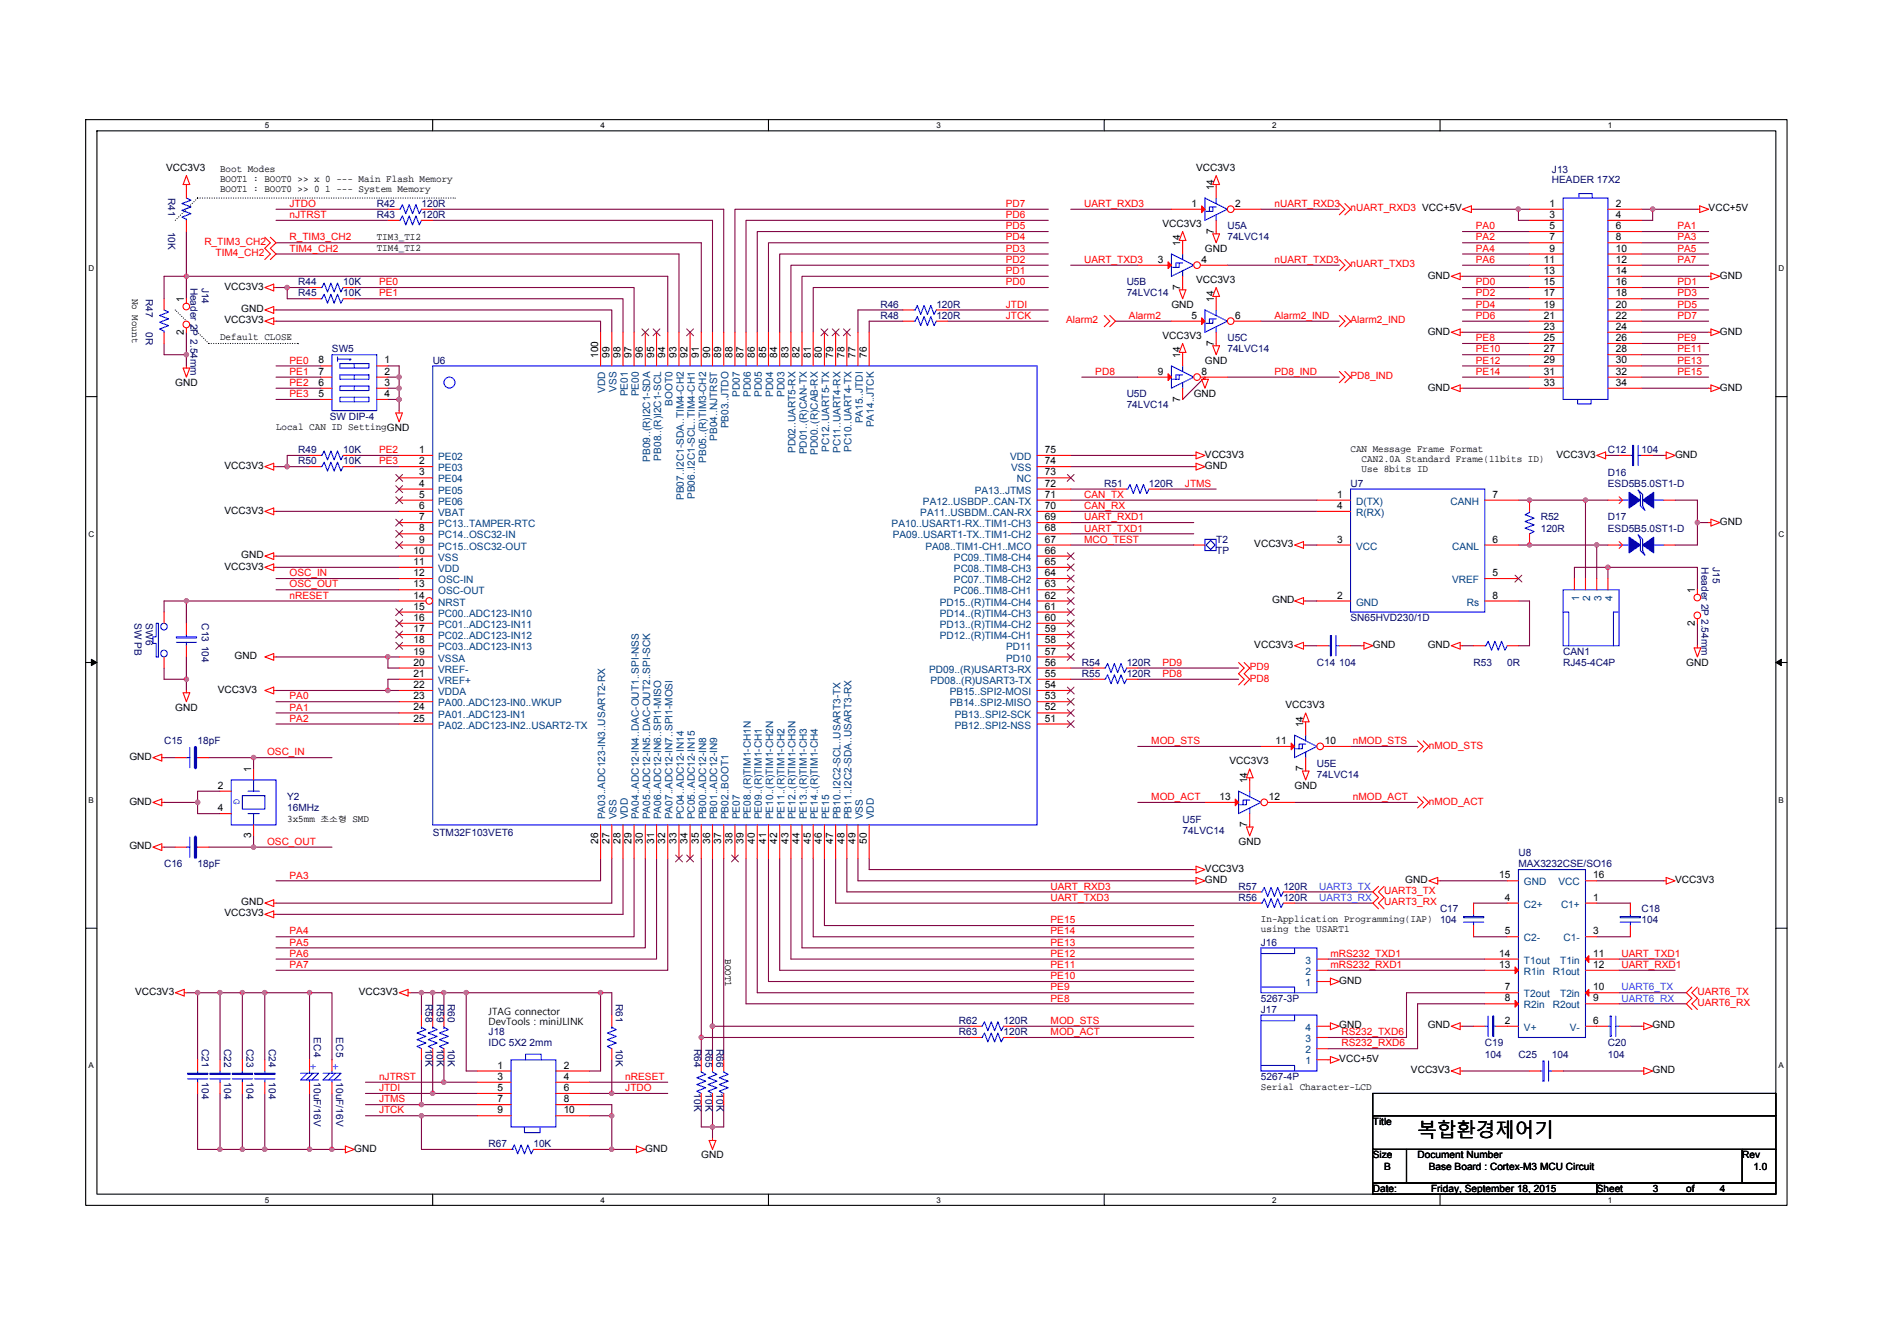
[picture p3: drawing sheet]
<svg xmlns="http://www.w3.org/2000/svg" width="297mm" height="210mm" viewBox="0 0 297 210" stroke-linecap="round" stroke-linejoin="round" font-family="sans-serif">
<defs><g id="words">
<text font-size="3" x="222" y="178">복합환경제어기</text>
<g font-size="1.9" fill="#00f">
<text x="48.5" y="167.5">+</text>
<text x="52" y="167.5">+</text>
</g>
<g font-size="1.6">
<text x="26" y="26.8">VCC3V3</text>
<text x="34.5" y="27">Boot Modes</text>
<text x="34.5" y="28.6">BOOT1 : BOOT0 &gt;&gt; x 0 --- Main Flash Memory</text>
<text x="187.3" y="26.8">VCC3V3</text>
<text x="190.1" y="29.8" transform="rotate(-90 190.1 29.8)">14</text>
<text x="34.5" y="30.1">BOOT1 : BOOT0 &gt;&gt; 0 1 --- System Memory</text>
<text x="182" y="35.6">VCC3V3</text>
<text x="186.6" y="32.4">1</text>
<text x="193.4" y="32.4">2</text>
<text x="242.7" y="32.4">1</text>
<text x="242.7" y="34.1">3</text>
<text x="242.7" y="35.9">5</text>
<text x="253" y="32.4">2</text>
<text x="253" y="34.1">4</text>
<text x="253" y="35.9">6</text>
<text x="267.5" y="33.1">VCC+5V</text>
<text x="59" y="39.3">TIM4_TI2</text>
<text x="59" y="37.5">TIM3_TI2</text>
<text x="181.3" y="41.1">3</text>
<text x="184.8" y="38.5" transform="rotate(-90 184.8 38.5)">14</text>
<text x="188.1" y="41.1">4</text>
<text x="188.7" y="39.4">GND</text>
<text x="190.1" y="36.6" transform="rotate(-90 190.1 36.6)">7</text>
<text x="241.8" y="41.1">11</text>
<text x="242.7" y="37.6">7</text>
<text x="242.7" y="39.4">9</text>
<text x="253" y="37.6">8</text>
<text x="253" y="39.4">10</text>
<text x="253" y="41.1">12</text>
<text x="20.7" y="46.8" transform="rotate(90 20.7 46.8)">No Mount</text>
<text x="28.8" y="47.3" transform="rotate(-90 28.8 47.3)">1</text>
<text x="35.2" y="45.4">VCC3V3</text>
<text x="184.8" y="45.4" transform="rotate(-90 184.8 45.4)">7</text>
<text x="187.3" y="44.3">VCC3V3</text>
<text x="190.1" y="47.3" transform="rotate(-90 190.1 47.3)">14</text>
<text x="223.6" y="43.6">GND</text>
<text x="241.8" y="42.9">13</text>
<text x="241.8" y="44.6">15</text>
<text x="241.8" y="46.4">17</text>
<text x="253" y="42.9">14</text>
<text x="253" y="44.6">16</text>
<text x="253" y="46.4">18</text>
<text x="269.3" y="43.6">GND</text>
<text x="28.8" y="52.4" transform="rotate(-90 28.8 52.4)">2</text>
<text x="34.5" y="53.3">Default CLOSE</text>
<text x="35.2" y="50.6">VCC3V3</text>
<text x="37.8" y="48.9">GND</text>
<text x="182" y="53.1">VCC3V3</text>
<text x="183.4" y="48.2">GND</text>
<text x="186.6" y="49.9">5</text>
<text x="193.4" y="49.9">6</text>
<text x="223.6" y="52.4">GND</text>
<text x="241.8" y="48.2">19</text>
<text x="241.8" y="49.9">21</text>
<text x="241.8" y="51.6">23</text>
<text x="241.8" y="53.4">25</text>
<text x="253" y="48.2">20</text>
<text x="253" y="49.9">22</text>
<text x="253" y="51.6">24</text>
<text x="253" y="53.4">26</text>
<text x="269.3" y="52.4">GND</text>
<text x="49.9" y="56.9">8</text>
<text x="49.9" y="58.7">7</text>
<text x="60.2" y="56.9">1</text>
<text x="60.2" y="58.7">2</text>
<text x="93.7" y="56.1" transform="rotate(-90 93.7 56.1)">100</text>
<text x="95.4" y="56.1" transform="rotate(-90 95.4 56.1)">99</text>
<text x="97.2" y="56.1" transform="rotate(-90 97.2 56.1)">98</text>
<text x="98.9" y="56.1" transform="rotate(-90 98.9 56.1)">97</text>
<text x="100.7" y="56.1" transform="rotate(-90 100.7 56.1)">96</text>
<text x="102.4" y="56.1" transform="rotate(-90 102.4 56.1)">95</text>
<text x="104.2" y="56.1" transform="rotate(-90 104.2 56.1)">94</text>
<text x="105.9" y="56.1" transform="rotate(-90 105.9 56.1)">93</text>
<text x="107.7" y="56.1" transform="rotate(-90 107.7 56.1)">92</text>
<text x="109.4" y="56.1" transform="rotate(-90 109.4 56.1)">91</text>
<text x="111.2" y="56.1" transform="rotate(-90 111.2 56.1)">90</text>
<text x="112.9" y="56.1" transform="rotate(-90 112.9 56.1)">89</text>
<text x="114.7" y="56.1" transform="rotate(-90 114.7 56.1)">88</text>
<text x="116.4" y="56.1" transform="rotate(-90 116.4 56.1)">87</text>
<text x="118.2" y="56.1" transform="rotate(-90 118.2 56.1)">86</text>
<text x="119.9" y="56.1" transform="rotate(-90 119.9 56.1)">85</text>
<text x="121.7" y="56.1" transform="rotate(-90 121.7 56.1)">84</text>
<text x="123.5" y="56.1" transform="rotate(-90 123.5 56.1)">83</text>
<text x="125.2" y="56.1" transform="rotate(-90 125.2 56.1)">82</text>
<text x="127" y="56.1" transform="rotate(-90 127 56.1)">81</text>
<text x="128.7" y="56.1" transform="rotate(-90 128.7 56.1)">80</text>
<text x="130.5" y="56.1" transform="rotate(-90 130.5 56.1)">79</text>
<text x="132.2" y="56.1" transform="rotate(-90 132.2 56.1)">78</text>
<text x="134" y="56.1" transform="rotate(-90 134 56.1)">77</text>
<text x="135.7" y="56.1" transform="rotate(-90 135.7 56.1)">76</text>
<text x="181.3" y="58.7">9</text>
<text x="184.8" y="56.1" transform="rotate(-90 184.8 56.1)">14</text>
<text x="188.1" y="58.7">8</text>
<text x="188.7" y="56.9">GND</text>
<text x="190.1" y="54.1" transform="rotate(-90 190.1 54.1)">7</text>
<text x="241.8" y="55.2">27</text>
<text x="241.8" y="56.9">29</text>
<text x="241.8" y="58.7">31</text>
<text x="253" y="55.2">28</text>
<text x="253" y="56.9">30</text>
<text x="253" y="58.7">32</text>
<text x="27.4" y="60.5">GND</text>
<text x="49.9" y="60.4">6</text>
<text x="49.9" y="62.2">5</text>
<text x="60.2" y="60.4">3</text>
<text x="60.2" y="62.2">4</text>
<text x="184.8" y="62.9" transform="rotate(-90 184.8 62.9)">7</text>
<text x="186.9" y="62.2">GND</text>
<text x="223.6" y="61.2">GND</text>
<text x="241.8" y="60.4">33</text>
<text x="253" y="60.4">34</text>
<text x="269.3" y="61.2">GND</text>
<text x="43.2" y="67.3">Local CAN ID SettingGND</text>
<text x="65.6" y="70.9">1</text>
<text x="163.6" y="70.9">75</text>
<text x="188.7" y="71.7">VCC3V3</text>
<text x="211.5" y="70.8">CAN Message Frame Format</text>
<text x="243.7" y="71.7">VCC3V3</text>
<text x="262.3" y="71.7">GND</text>
<text x="35.2" y="73.4">VCC3V3</text>
<text x="65.6" y="72.7">2</text>
<text x="65.6" y="74.4">3</text>
<text x="65.6" y="76.2">4</text>
<text x="65.6" y="77.9">5</text>
<text x="163.6" y="72.7">74</text>
<text x="163.6" y="74.4">73</text>
<text x="163.6" y="76.2">72</text>
<text x="163.6" y="77.9">71</text>
<text x="188.7" y="73.4">GND</text>
<text x="209.4" y="77.9">1</text>
<text x="213.2" y="72.4">CAN2.0A Standard Frame(11bits ID)</text>
<text x="213.2" y="73.9">Use 8bits ID</text>
<text x="233.7" y="77.9">7</text>
<text x="35.2" y="80.4">VCC3V3</text>
<text x="65.6" y="79.7">6</text>
<text x="65.6" y="81.4">7</text>
<text x="65.6" y="83.2">8</text>
<text x="163.6" y="79.7">70</text>
<text x="163.6" y="83.2">68</text>
<text x="163.6" y="81.4">69</text>
<text x="209.4" y="79.7">4</text>
<text x="269.3" y="82.2">GND</text>
<text x="35.2" y="89.2">VCC3V3</text>
<text x="37.8" y="87.4">GND</text>
<text x="64.7" y="86.7">10</text>
<text x="64.7" y="88.5">11</text>
<text x="65.6" y="85">9</text>
<text x="163.6" y="85">67</text>
<text x="163.6" y="86.7">66</text>
<text x="163.6" y="88.5">65</text>
<text x="196.4" y="85.7">VCC3V3</text>
<text x="209.4" y="85">3</text>
<text x="233.7" y="85">6</text>
<text x="64.7" y="90.2">12</text>
<text x="64.7" y="92">13</text>
<text x="64.7" y="93.7">14</text>
<text x="64.7" y="95.5">15</text>
<text x="163.6" y="93.7">62</text>
<text x="163.6" y="95.5">61</text>
<text x="163.6" y="90.2">64</text>
<text x="163.6" y="92">63</text>
<text x="199.2" y="94.4">GND</text>
<text x="209.4" y="93.7">2</text>
<text x="233.7" y="93.7">8</text>
<text x="233.7" y="90.2">5</text>
<text x="265.4" y="92.9" transform="rotate(-90 265.4 92.9)">1</text>
<text x="64.7" y="97.2">16</text>
<text x="64.7" y="99">17</text>
<text x="64.7" y="100.7">18</text>
<text x="163.6" y="97.2">60</text>
<text x="163.6" y="99">59</text>
<text x="163.6" y="100.7">58</text>
<text x="196.4" y="101.5">VCC3V3</text>
<text x="215" y="101.5">GND</text>
<text x="223.6" y="101.5">GND</text>
<text x="265.4" y="98" transform="rotate(-90 265.4 98)">2</text>
<text x="36.7" y="103.2">GND</text>
<text x="64.7" y="102.5">19</text>
<text x="64.7" y="104.2">20</text>
<text x="64.7" y="106">21</text>
<text x="64.7" y="107.7">22</text>
<text x="163.6" y="106">55</text>
<text x="163.6" y="102.5">57</text>
<text x="163.6" y="107.7">54</text>
<text x="163.6" y="104.2">56</text>
<text x="264.1" y="104.3">GND</text>
<text x="27.4" y="111.3">GND</text>
<text x="34.1" y="108.5">VCC3V3</text>
<text x="64.7" y="109.5">23</text>
<text x="64.7" y="111.3">24</text>
<text x="64.7" y="113">25</text>
<text x="163.6" y="111.3">52</text>
<text x="163.6" y="113">51</text>
<text x="163.6" y="109.5">53</text>
<text x="201.3" y="110.9">VCC3V3</text>
<text x="204.1" y="113.9" transform="rotate(-90 204.1 113.9)">14</text>
<text x="20.3" y="119">GND</text>
<text x="192.5" y="119.7">VCC3V3</text>
<text x="199.7" y="116.5">11</text>
<text x="207.4" y="116.5">10</text>
<text x="20.3" y="126">GND</text>
<text x="34.1" y="123.5">2</text>
<text x="39.3" y="120.9" transform="rotate(-90 39.3 120.9)">1</text>
<text x="190.9" y="125.3">13</text>
<text x="195.3" y="122.7" transform="rotate(-90 195.3 122.7)">14</text>
<text x="198.7" y="125.3">12</text>
<text x="202.7" y="123.5">GND</text>
<text x="204.1" y="120.8" transform="rotate(-90 204.1 120.8)">7</text>
<text x="34.1" y="127">4</text>
<text x="39.3" y="131.3" transform="rotate(-90 39.3 131.3)">3</text>
<text x="45" y="128.7">3x5mm</text>
<text x="55.2" y="128.7">SMD</text>
<text x="195.3" y="129.5" transform="rotate(-90 195.3 129.5)">7</text>
<text x="20.3" y="133">GND</text>
<text x="93.7" y="132.2" transform="rotate(-90 93.7 132.2)">26</text>
<text x="95.4" y="132.2" transform="rotate(-90 95.4 132.2)">27</text>
<text x="97.2" y="132.2" transform="rotate(-90 97.2 132.2)">28</text>
<text x="98.9" y="132.2" transform="rotate(-90 98.9 132.2)">29</text>
<text x="100.7" y="132.2" transform="rotate(-90 100.7 132.2)">30</text>
<text x="102.4" y="132.2" transform="rotate(-90 102.4 132.2)">31</text>
<text x="104.2" y="132.2" transform="rotate(-90 104.2 132.2)">32</text>
<text x="105.9" y="132.2" transform="rotate(-90 105.9 132.2)">33</text>
<text x="107.7" y="132.2" transform="rotate(-90 107.7 132.2)">34</text>
<text x="109.4" y="132.2" transform="rotate(-90 109.4 132.2)">35</text>
<text x="111.2" y="132.2" transform="rotate(-90 111.2 132.2)">36</text>
<text x="112.9" y="132.2" transform="rotate(-90 112.9 132.2)">37</text>
<text x="114.7" y="132.2" transform="rotate(-90 114.7 132.2)">38</text>
<text x="116.4" y="132.2" transform="rotate(-90 116.4 132.2)">39</text>
<text x="118.2" y="132.2" transform="rotate(-90 118.2 132.2)">40</text>
<text x="119.9" y="132.2" transform="rotate(-90 119.9 132.2)">41</text>
<text x="121.7" y="132.2" transform="rotate(-90 121.7 132.2)">42</text>
<text x="123.5" y="132.2" transform="rotate(-90 123.5 132.2)">43</text>
<text x="125.2" y="132.2" transform="rotate(-90 125.2 132.2)">44</text>
<text x="127" y="132.2" transform="rotate(-90 127 132.2)">45</text>
<text x="128.7" y="132.2" transform="rotate(-90 128.7 132.2)">46</text>
<text x="130.5" y="132.2" transform="rotate(-90 130.5 132.2)">47</text>
<text x="132.2" y="132.2" transform="rotate(-90 132.2 132.2)">48</text>
<text x="134" y="132.2" transform="rotate(-90 134 132.2)">49</text>
<text x="135.7" y="132.2" transform="rotate(-90 135.7 132.2)">50</text>
<text x="188.7" y="136.5">VCC3V3</text>
<text x="193.9" y="132.3">GND</text>
<text x="234.8" y="137.5">15</text>
<text x="249.5" y="137.5">16</text>
<text x="35.2" y="143.5">VCC3V3</text>
<text x="37.8" y="141.8">GND</text>
<text x="188.7" y="138.3">GND</text>
<text x="220" y="138.3">GND</text>
<text x="235.6" y="141">4</text>
<text x="249.5" y="141">1</text>
<text x="262.3" y="138.3">VCC3V3</text>
<text x="197.4" y="144.4">In-Application Programming(IAP)</text>
<text x="197.4" y="146">using the USART1</text>
<text x="234.8" y="149.8">14</text>
<text x="235.6" y="146.3">5</text>
<text x="249.5" y="146.3">3</text>
<text x="249.5" y="149.8">11</text>
<text x="21.1" y="155.8">VCC3V3</text>
<text x="56.2" y="155.8">VCC3V3</text>
<text x="113.6" y="150.2" transform="rotate(90 113.6 150.2)">BOOT1</text>
<text x="209.7" y="154">GND</text>
<text x="234.8" y="151.6">13</text>
<text x="235.6" y="155.1">7</text>
<text x="249.5" y="155.1">10</text>
<text x="249.5" y="151.6">12</text>
<text x="76.5" y="158.9">JTAG connector</text>
<text x="76.5" y="160.5">DevTools : miniJLINK</text>
<text x="209.7" y="161">GND</text>
<text x="223.6" y="161">GND</text>
<text x="235.6" y="156.8">8</text>
<text x="235.6" y="160.3">2</text>
<text x="249.5" y="160.3">6</text>
<text x="249.5" y="156.8">9</text>
<text x="258.8" y="161">GND</text>
<text x="77.9" y="167.3">1</text>
<text x="88.3" y="167.3">2</text>
<text x="209.7" y="166.3">VCC+5V</text>
<text x="77.9" y="169.1">3</text>
<text x="77.9" y="170.8">5</text>
<text x="77.9" y="172.6">7</text>
<text x="88.3" y="169.1">4</text>
<text x="88.3" y="170.8">6</text>
<text x="88.3" y="172.6">8</text>
<text x="197.4" y="170.7">Serial Character-LCD</text>
<text x="220.9" y="168.1">VCC3V3</text>
<text x="258.8" y="168.1">GND</text>
<text x="77.9" y="174.3">9</text>
<text x="88.3" y="174.3">10</text>
<text x="215" y="176.1">Title</text>
<text x="55.5" y="180.3">GND</text>
<text x="101" y="180.3">GND</text>
<text x="109.8" y="181.4">GND</text>
<text x="215" y="181.4">Size</text>
<text x="216.7" y="183.1">B</text>
<text x="222" y="181.4">Document Number</text>
<text x="223.7" y="183.1">Base Board : Cortex-M3 MCU Circuit</text>
<text x="272.8" y="181.4">Rev</text>
<text x="274.5" y="183.1">1.0</text>
<text x="215" y="186.6">Date:</text>
<text x="224.1" y="186.6">Friday, September 18, 2015</text>
<text x="250" y="186.6">Sheet</text>
<text x="258.8" y="186.6">3</text>
<text x="264.1" y="186.6">of</text>
<text x="269.3" y="186.6">4</text>
</g>
<g font-size="1.6" fill="#000080">
<text x="243" y="27.1">J13</text>
<text x="243" y="28.7">HEADER 17X2</text>
<text x="26.3" y="31" transform="rotate(90 26.3 31)">R41</text>
<text x="59" y="32.4">R42</text>
<text x="59" y="34.2">R43</text>
<text x="66" y="32.4">120R</text>
<text x="66" y="34.2">120R</text>
<text x="192.2" y="35.9">U5A</text>
<text x="26.3" y="36.3" transform="rotate(90 26.3 36.3)">10K</text>
<text x="192.2" y="37.7">74LVC14</text>
<text x="22.8" y="46.8" transform="rotate(90 22.8 46.8)">R47</text>
<text x="29.8" y="45" transform="rotate(90 29.8 45)">Header 2P 2.54mm</text>
<text x="31.6" y="45" transform="rotate(90 31.6 45)">J14</text>
<text x="46.7" y="44.7">R44</text>
<text x="46.7" y="46.4">R45</text>
<text x="53.7" y="44.7">10K</text>
<text x="53.7" y="46.4">10K</text>
<text x="176.4" y="44.7">U5B</text>
<text x="176.4" y="46.4">74LVC14</text>
<text x="22.8" y="52" transform="rotate(90 22.8 52)">0R</text>
<text x="137.9" y="48.2">R46</text>
<text x="137.9" y="49.9">R48</text>
<text x="146.6" y="48.2">120R</text>
<text x="146.6" y="49.9">120R</text>
<text x="192.2" y="53.4">U5C</text>
<text x="52" y="55.2">SW5</text>
<text x="67.8" y="56.9">U6</text>
<text x="192.2" y="55.2">74LVC14</text>
<text x="51.6" y="65.7">SW DIP-4</text>
<text x="176.4" y="62.2">U5D</text>
<text x="176.4" y="63.9">74LVC14</text>
<text x="46.7" y="71">R49</text>
<text x="53.7" y="71">10K</text>
<text x="251.8" y="71">C12</text>
<text x="257" y="71">104</text>
<text x="46.7" y="72.7">R50</text>
<text x="53.7" y="72.7">10K</text>
<text x="172.9" y="76.2">R51</text>
<text x="179.9" y="76.2">120R</text>
<text x="211.5" y="76.2">U7</text>
<text x="251.8" y="74.5">D16</text>
<text x="251.8" y="76.2">ESD5B5.0ST1-D</text>
<text x="241.3" y="81.5">R52</text>
<text x="241.3" y="83.2">120R</text>
<text x="251.8" y="81.5">D17</text>
<text x="251.8" y="83.2">ESD5B5.0ST1-D</text>
<text x="190.4" y="85">T2</text>
<text x="190.4" y="86.7">TP</text>
<text x="266.4" y="88.8" transform="rotate(90 266.4 88.8)">Header 2P 2.54mm</text>
<text x="268.2" y="88.8" transform="rotate(90 268.2 88.8)">J15</text>
<text x="21.1" y="97.6" transform="rotate(90 21.1 97.6)">SW PB</text>
<text x="22.8" y="97.6" transform="rotate(90 22.8 97.6)">SW6</text>
<text x="31.6" y="97.6" transform="rotate(90 31.6 97.6)">C13 104</text>
<text x="211.5" y="97.2">SN65HVD230/1D</text>
<text x="169.4" y="106">R55</text>
<text x="169.4" y="104.3">R54</text>
<text x="176.4" y="106">120R</text>
<text x="176.4" y="104.3">120R</text>
<text x="206.2" y="104.3">C14 104</text>
<text x="230.7" y="104.3">R53</text>
<text x="236" y="104.3">0R</text>
<text x="244.8" y="102.5">CAN1</text>
<text x="244.8" y="104.3">RJ45-4C4P</text>
<text x="25.7" y="116.5">C15</text>
<text x="30.9" y="116.5">18pF</text>
<text x="45" y="125.3">Y2</text>
<text x="206.2" y="120">U5E</text>
<text x="206.2" y="121.8">74LVC14</text>
<text x="45" y="127">16MHz</text>
<text x="67.8" y="130.9">STM32F103VET6</text>
<text x="185.2" y="128.8">U5F</text>
<text x="185.2" y="130.6">74LVC14</text>
<text x="25.7" y="135.8">C16</text>
<text x="30.9" y="135.8">18pF</text>
<text x="237.8" y="134">U8</text>
<text x="237.8" y="135.8">MAX3232CSE/SO16</text>
<text x="193.9" y="139.3">R57</text>
<text x="193.9" y="141.1">R56</text>
<text x="201" y="139.3">120R</text>
<text x="201" y="141.1">120R</text>
<text x="225.5" y="142.8">C17</text>
<text x="257" y="142.8">C18</text>
<text x="197.4" y="148.1">J16</text>
<text x="225.5" y="144.6">104</text>
<text x="257" y="144.6">104</text>
<text x="66.7" y="157.2" transform="rotate(90 66.7 157.2)">R58</text>
<text x="68.4" y="157.2" transform="rotate(90 68.4 157.2)">R59</text>
<text x="70.1" y="157.2" transform="rotate(90 70.1 157.2)">R60</text>
<text x="96.4" y="157.2" transform="rotate(90 96.4 157.2)">R61</text>
<text x="150.1" y="160.3">R62</text>
<text x="157.1" y="160.3">120R</text>
<text x="197.4" y="156.8">5267-3P</text>
<text x="197.4" y="158.6">J17</text>
<text x="31.6" y="164.2" transform="rotate(90 31.6 164.2)">C21</text>
<text x="35.1" y="164.2" transform="rotate(90 35.1 164.2)">C22</text>
<text x="38.6" y="164.2" transform="rotate(90 38.6 164.2)">C23</text>
<text x="42.1" y="164.2" transform="rotate(90 42.1 164.2)">C24</text>
<text x="49.1" y="162.5" transform="rotate(90 49.1 162.5)">EC4</text>
<text x="52.6" y="162.5" transform="rotate(90 52.6 162.5)">EC5</text>
<text x="66.7" y="164.2" transform="rotate(90 66.7 164.2)">10K</text>
<text x="68.4" y="164.2" transform="rotate(90 68.4 164.2)">10K</text>
<text x="70.1" y="164.2" transform="rotate(90 70.1 164.2)">10K</text>
<text x="76.5" y="162.1">J18</text>
<text x="76.5" y="163.9">IDC 5X2 2mm</text>
<text x="96.4" y="164.2" transform="rotate(90 96.4 164.2)">10K</text>
<text x="108.7" y="164.2" transform="rotate(90 108.7 164.2)">R64</text>
<text x="110.5" y="164.2" transform="rotate(90 110.5 164.2)">R65</text>
<text x="112.2" y="164.2" transform="rotate(90 112.2 164.2)">R66</text>
<text x="150.1" y="162.1">R63</text>
<text x="157.1" y="162.1">120R</text>
<text x="232.5" y="163.9">C19</text>
<text x="232.5" y="165.6">104</text>
<text x="237.8" y="165.6">C25</text>
<text x="243" y="165.6">104</text>
<text x="251.8" y="163.9">C20</text>
<text x="251.8" y="165.6">104</text>
<text x="31.6" y="169.5" transform="rotate(90 31.6 169.5)">104</text>
<text x="35.1" y="169.5" transform="rotate(90 35.1 169.5)">104</text>
<text x="38.6" y="169.5" transform="rotate(90 38.6 169.5)">104</text>
<text x="42.1" y="169.5" transform="rotate(90 42.1 169.5)">104</text>
<text x="49.1" y="169.5" transform="rotate(90 49.1 169.5)">10uF/16V</text>
<text x="52.6" y="169.5" transform="rotate(90 52.6 169.5)">10uF/16V</text>
<text x="108.7" y="171.2" transform="rotate(90 108.7 171.2)">10K</text>
<text x="110.5" y="171.2" transform="rotate(90 110.5 171.2)">10K</text>
<text x="112.2" y="171.2" transform="rotate(90 112.2 171.2)">10K</text>
<text x="197.4" y="169.1">5267-4P</text>
<text x="76.5" y="179.6">R67</text>
<text x="83.5" y="179.6">10K</text>
</g>
<g font-size="1.6" fill="#f00">
<text x="45.3" y="34.1">nJTRST</text>
<text x="45.3" y="32.4">JTDO</text>
<text x="157.5" y="32.4">PD7</text>
<text x="157.5" y="34.1">PD6</text>
<text x="157.5" y="35.9">PD5</text>
<text x="169.8" y="32.4">UART_RXD3</text>
<text x="199.6" y="32.4">nUART_RXD3</text>
<text x="211.5" y="33.1">nUART_RXD3 VCC+5V</text>
<text x="231.1" y="35.9">PA0</text>
<text x="262.7" y="35.9">PA1</text>
<text x="32" y="38.4">R_TIM3_CH2</text>
<text x="33.8" y="40.1">TIM4_CH2</text>
<text x="45.3" y="39.4">TIM4_CH2</text>
<text x="45.3" y="37.7">R_TIM3_CH2</text>
<text x="157.5" y="37.7">PD4</text>
<text x="157.5" y="39.4">PD3</text>
<text x="157.5" y="41.2">PD2</text>
<text x="169.8" y="41.2">UART_TXD3</text>
<text x="199.6" y="41.2">nUART_TXD3</text>
<text x="211.5" y="41.9">nUART_TXD3</text>
<text x="231.1" y="37.7">PA2</text>
<text x="231.1" y="39.4">PA4</text>
<text x="231.1" y="41.2">PA6</text>
<text x="262.7" y="37.7">PA3</text>
<text x="262.7" y="39.4">PA5</text>
<text x="262.7" y="41.2">PA7</text>
<text x="59.3" y="46.4">PE1</text>
<text x="59.3" y="44.7">PE0</text>
<text x="157.5" y="42.9">PD1</text>
<text x="157.5" y="44.7">PD0</text>
<text x="231.1" y="44.7">PD0</text>
<text x="231.1" y="46.4">PD2</text>
<text x="262.7" y="44.7">PD1</text>
<text x="262.7" y="46.4">PD3</text>
<text x="157.5" y="48.2">JTDI</text>
<text x="157.5" y="49.9">JTCK</text>
<text x="166.9" y="50.6">Alarm2</text>
<text x="176.8" y="49.9">Alarm2</text>
<text x="199.6" y="49.9">Alarm2_IND</text>
<text x="211.5" y="50.6">Alarm2_IND</text>
<text x="231.1" y="48.2">PD4</text>
<text x="231.1" y="49.9">PD6</text>
<text x="231.1" y="53.4">PE8</text>
<text x="262.7" y="48.2">PD5</text>
<text x="262.7" y="49.9">PD7</text>
<text x="262.7" y="53.4">PE9</text>
<text x="45.3" y="58.7">PE1</text>
<text x="45.3" y="56.9">PE0</text>
<text x="171.5" y="58.7">PD8</text>
<text x="199.6" y="58.7">PD8_IND</text>
<text x="211.5" y="59.4">PD8_IND</text>
<text x="231.1" y="55.2">PE10</text>
<text x="231.1" y="56.9">PE12</text>
<text x="231.1" y="58.7">PE14</text>
<text x="262.7" y="55.2">PE11</text>
<text x="262.7" y="56.9">PE13</text>
<text x="262.7" y="58.7">PE15</text>
<text x="45.3" y="60.4">PE2</text>
<text x="45.3" y="62.2">PE3</text>
<text x="59.3" y="71">PE2</text>
<text x="59.3" y="72.7">PE3</text>
<text x="169.8" y="78">CAN_TX</text>
<text x="185.5" y="76.2">JTMS</text>
<text x="169.8" y="79.7">CAN_RX</text>
<text x="169.8" y="81.5">UART_RXD1</text>
<text x="169.8" y="83.2">UART_TXD1</text>
<text x="169.8" y="85">MCO_TEST</text>
<text x="45.3" y="90.2">OSC_IN</text>
<text x="45.3" y="92">OSC_OUT</text>
<text x="45.3" y="93.7">nRESET</text>
<text x="182" y="106">PD8</text>
<text x="182" y="104.2">PD9</text>
<text x="195.7" y="106.7">PD8</text>
<text x="195.7" y="105">PD9</text>
<text x="45.3" y="109.5">PA0</text>
<text x="45.3" y="111.3">PA1</text>
<text x="45.3" y="113">PA2</text>
<text x="41.8" y="118.3">OSC_IN</text>
<text x="180.3" y="116.5">MOD_STS</text>
<text x="211.8" y="116.5">nMOD_STS</text>
<text x="223.7" y="117.2">nMOD_STS</text>
<text x="180.3" y="125.3">MOD_ACT</text>
<text x="211.8" y="125.3">nMOD_ACT</text>
<text x="223.7" y="126">nMOD_ACT</text>
<text x="41.8" y="132.3">OSC_OUT</text>
<text x="45.3" y="137.6">PA3</text>
<text x="164.5" y="139.3">UART_RXD3</text>
<text x="164.5" y="141.1">UART_TXD3</text>
<text x="216.7" y="140">UART3_TX</text>
<text x="216.7" y="141.8">UART3_RX</text>
<text x="45.3" y="146.3">PA4</text>
<text x="45.3" y="148.1">PA5</text>
<text x="45.3" y="149.8">PA6</text>
<text x="164.5" y="149.8">PE12</text>
<text x="164.5" y="148.1">PE13</text>
<text x="164.5" y="146.3">PE14</text>
<text x="164.5" y="144.6">PE15</text>
<text x="208.3" y="149.8">mRS232_TXD1</text>
<text x="253.9" y="149.8">UART_TXD1</text>
<text x="45.3" y="151.6">PA7</text>
<text x="164.5" y="155.1">PE9</text>
<text x="164.5" y="153.3">PE10</text>
<text x="164.5" y="151.6">PE11</text>
<text x="208.3" y="151.6">mRS232_RXD1</text>
<text x="253.9" y="151.6">UART_RXD1</text>
<text x="265.8" y="155.8">UART6_TX</text>
<text x="164.5" y="160.3">MOD_STS</text>
<text x="164.5" y="156.8">PE8</text>
<text x="265.8" y="157.5">UART6_RX</text>
<text x="164.5" y="162.1">MOD_ACT</text>
<text x="210.1" y="162.1">RS232_TXD6</text>
<text x="210.1" y="163.9">RS232_RXD6</text>
<text x="59.3" y="170.9">JTDI</text>
<text x="59.3" y="169.1">nJTRST</text>
<text x="59.3" y="172.6">JTMS</text>
<text x="97.9" y="169.1">nRESET</text>
<text x="97.9" y="170.9">JTDO</text>
<text x="59.3" y="174.3">JTCK</text>
</g>
<g font-size="1.6" fill="#004080">
<text x="94.8" y="61.5" transform="rotate(-90 94.8 61.5)">VDD</text>
<text x="96.5" y="61.3" transform="rotate(-90 96.5 61.3)">VSS</text>
<text x="98.3" y="62.1" transform="rotate(-90 98.3 62.1)">PE01</text>
<text x="100" y="62.1" transform="rotate(-90 100 62.1)">PE00</text>
<text x="105.3" y="63.5" transform="rotate(-90 105.3 63.5)">BOOT0</text>
<text x="115.8" y="62.1" transform="rotate(-90 115.8 62.1)">PD07</text>
<text x="117.6" y="62.1" transform="rotate(-90 117.6 62.1)">PD06</text>
<text x="119.3" y="62.1" transform="rotate(-90 119.3 62.1)">PD05</text>
<text x="121.1" y="62.1" transform="rotate(-90 121.1 62.1)">PD04</text>
<text x="122.8" y="62.1" transform="rotate(-90 122.8 62.1)">PD03</text>
<text x="112.3" y="69" transform="rotate(-90 112.3 69)">PB04..NJTRST</text>
<text x="114.1" y="67.1" transform="rotate(-90 114.1 67.1)">PB03..JTDO</text>
<text x="124.6" y="71" transform="rotate(-90 124.6 71)">PD02..UART5-RX</text>
<text x="126.3" y="71.1" transform="rotate(-90 126.3 71.1)">PD01..(R)CAN-TX</text>
<text x="128.1" y="71.2" transform="rotate(-90 128.1 71.2)">PD00..(R)CAB-RX</text>
<text x="129.8" y="70.8" transform="rotate(-90 129.8 70.8)">PC12..UART5-TX</text>
<text x="131.6" y="71" transform="rotate(-90 131.6 71)">PC11..UART4-RX</text>
<text x="133.3" y="70.8" transform="rotate(-90 133.3 70.8)">PC10..UART4-TX</text>
<text x="135.1" y="66.3" transform="rotate(-90 135.1 66.3)">PA15..JTDI</text>
<text x="136.8" y="66.9" transform="rotate(-90 136.8 66.9)">PA14..JTCK</text>
<text x="68.6" y="72">PE02</text>
<text x="68.6" y="73.8">PE03</text>
<text x="68.6" y="75.5">PE04</text>
<text x="68.6" y="77.3">PE05</text>
<text x="101.8" y="72.3" transform="rotate(-90 101.8 72.3)">PB09..(R)I2C1-SDA</text>
<text x="103.5" y="72.1" transform="rotate(-90 103.5 72.1)">PB08..(R)I2C1-SCL</text>
<text x="110.6" y="72.5" transform="rotate(-90 110.6 72.5)">PB05..(R)TIM3-CH2</text>
<text x="152.6" y="77.3">PA13..JTMS</text>
<text x="158.2" y="72">VDD</text>
<text x="158.3" y="73.8">VSS</text>
<text x="159.2" y="75.5">NC</text>
<text x="68.6" y="79">PE06</text>
<text x="68.6" y="80.8">VBAT</text>
<text x="68.6" y="82.5">PC13..TAMPER-RTC</text>
<text x="107.1" y="78.3" transform="rotate(-90 107.1 78.3)">PB07..I2C1-SDA..TIM4-CH2</text>
<text x="108.8" y="78.1" transform="rotate(-90 108.8 78.1)">PB06..I2C1-SCL..TIM4-CH1</text>
<text x="139.6" y="82.5">PA10..USART1-RX..TIM1-CH3</text>
<text x="144.1" y="80.8">PA11..USBDM..CAN-RX</text>
<text x="144.5" y="79">PA12..USBDP..CAN-TX</text>
<text x="212.3" y="79">D(TX)</text>
<text x="212.3" y="80.8">R(RX)</text>
<text x="227.1" y="79">CANH</text>
<text x="68.6" y="84.3">PC14..OSC32-IN</text>
<text x="68.6" y="86.1">PC15..OSC32-OUT</text>
<text x="68.6" y="87.8">VSS</text>
<text x="68.6" y="89.6">VDD</text>
<text x="139.8" y="84.3">PA09..USART1-TX..TIM1-CH2</text>
<text x="144.9" y="86.1">PA08..TIM1-CH1..MCO</text>
<text x="149.4" y="87.8">PC09..TIM8-CH4</text>
<text x="149.4" y="89.6">PC08..TIM8-CH3</text>
<text x="212.3" y="86.1">VCC</text>
<text x="227.4" y="86.1">CANL</text>
<text x="68.6" y="91.3">OSC-IN</text>
<text x="68.6" y="93.1">OSC-OUT</text>
<text x="68.6" y="94.8">NRST</text>
<text x="147.2" y="94.8">PD15..(R)TIM4-CH4</text>
<text x="149.4" y="91.3">PC07..TIM8-CH2</text>
<text x="149.4" y="93.1">PC06..TIM8-CH1</text>
<text x="212.3" y="94.8">GND</text>
<text x="227.4" y="91.3">VREF</text>
<text x="229.7" y="94.8">Rs</text>
<text x="247.3" y="94.1" transform="rotate(-90 247.3 94.1)">1</text>
<text x="249" y="94.1" transform="rotate(-90 249 94.1)">2</text>
<text x="250.8" y="94.1" transform="rotate(-90 250.8 94.1)">3</text>
<text x="252.5" y="94.1" transform="rotate(-90 252.5 94.1)">4</text>
<text x="68.6" y="96.6">PC00..ADC123-IN10</text>
<text x="68.6" y="98.3">PC01..ADC123-IN11</text>
<text x="68.6" y="100.1">PC02..ADC123-IN12</text>
<text x="68.6" y="101.8">PC03..ADC123-IN13</text>
<text x="147.2" y="96.6">PD14..(R)TIM4-CH3</text>
<text x="147.2" y="98.3">PD13..(R)TIM4-CH2</text>
<text x="147.2" y="100.1">PD12..(R)TIM4-CH1</text>
<text x="157.5" y="101.8">PD11</text>
<text x="68.6" y="103.6">VSSA</text>
<text x="68.6" y="105.3">VREF-</text>
<text x="68.6" y="107.1">VREF+</text>
<text x="145.5" y="105.3">PD09..(R)USART3-RX</text>
<text x="145.7" y="107.1">PD08..(R)USART3-TX</text>
<text x="157.5" y="103.6">PD10</text>
<text x="68.6" y="108.8">VDDA</text>
<text x="68.6" y="110.6">PA00..ADC123-IN0..WKUP</text>
<text x="68.6" y="112.4">PA01..ADC123-IN1</text>
<text x="148.7" y="108.8">PB15..SPI2-MOSI</text>
<text x="148.7" y="110.6">PB14..SPI2-MISO</text>
<text x="149.5" y="112.4">PB13..SPI2-SCK</text>
<text x="68.6" y="114.1">PA02..ADC123-IN2..USART2-TX</text>
<text x="149.5" y="114.1">PB12..SPI2-NSS</text>
<text x="94.8" y="128.3" transform="rotate(-90 94.8 128.3)">PA03..ADC123-IN3..USART2-RX</text>
<text x="96.5" y="128.3" transform="rotate(-90 96.5 128.3)">VSS</text>
<text x="98.3" y="128.3" transform="rotate(-90 98.3 128.3)">VDD</text>
<text x="100" y="128.3" transform="rotate(-90 100 128.3)">PA04..ADC12-IN4..DAC-OUT1..SPI-NSS</text>
<text x="101.8" y="128.3" transform="rotate(-90 101.8 128.3)">PA05..ADC12-IN5..DAC-OUT2..SPI-SCK</text>
<text x="103.5" y="128.3" transform="rotate(-90 103.5 128.3)">PA06..ADC12-IN6..SPI1-MISO</text>
<text x="105.3" y="128.3" transform="rotate(-90 105.3 128.3)">PA07..ADC12-IN7..SPI1-MOSI</text>
<text x="107.1" y="128.3" transform="rotate(-90 107.1 128.3)">PC04..ADC12-IN14</text>
<text x="108.8" y="128.3" transform="rotate(-90 108.8 128.3)">PC05..ADC12-IN15</text>
<text x="110.6" y="128.3" transform="rotate(-90 110.6 128.3)">PB00..ADC12-IN8</text>
<text x="112.3" y="128.3" transform="rotate(-90 112.3 128.3)">PB01..ADC12-IN9</text>
<text x="114.1" y="128.3" transform="rotate(-90 114.1 128.3)">PB02..BOOT1</text>
<text x="115.8" y="128.3" transform="rotate(-90 115.8 128.3)">PE07</text>
<text x="117.6" y="128.3" transform="rotate(-90 117.6 128.3)">PE08..(R)TIM1-CH1N</text>
<text x="119.3" y="128.3" transform="rotate(-90 119.3 128.3)">PE09..(R)TIM1-CH1</text>
<text x="121.1" y="128.3" transform="rotate(-90 121.1 128.3)">PE10..(R)TIM1-CH2N</text>
<text x="122.8" y="128.3" transform="rotate(-90 122.8 128.3)">PE11..(R)TIM1-CH2</text>
<text x="124.6" y="128.3" transform="rotate(-90 124.6 128.3)">PE12..(R)TIM1-CH3N</text>
<text x="126.3" y="128.3" transform="rotate(-90 126.3 128.3)">PE13..(R)TIM1-CH3</text>
<text x="128.1" y="128.3" transform="rotate(-90 128.1 128.3)">PE14..(R)TIM1-CH4</text>
<text x="129.8" y="128.3" transform="rotate(-90 129.8 128.3)">PE15</text>
<text x="131.6" y="128.3" transform="rotate(-90 131.6 128.3)">PB10..I2C2-SCL..USART3-TX</text>
<text x="133.3" y="128.3" transform="rotate(-90 133.3 128.3)">PB11..I2C2-SDA..USART3-RX</text>
<text x="135.1" y="128.3" transform="rotate(-90 135.1 128.3)">VSS</text>
<text x="136.8" y="128.3" transform="rotate(-90 136.8 128.3)">VDD</text>
<text x="238.6" y="142.1">C2+</text>
<text x="238.6" y="138.6">GND</text>
<text x="244" y="138.6">VCC</text>
<text x="244.4" y="142.1">C1+</text>
<text x="238.6" y="147.4">C2-</text>
<text x="244.8" y="147.4">C1-</text>
<text x="204.4" y="154.4">1</text>
<text x="204.4" y="152.7">2</text>
<text x="204.4" y="150.9">3</text>
<text x="238.6" y="150.9">T1out</text>
<text x="238.6" y="152.7">R1in</text>
<text x="243.1" y="152.7">R1out</text>
<text x="244.3" y="150.9">T1in</text>
<text x="204.4" y="161.4">4</text>
<text x="238.6" y="156.2">T2out</text>
<text x="238.6" y="157.9">R2in</text>
<text x="238.6" y="161.4">V+</text>
<text x="243.1" y="157.9">R2out</text>
<text x="244.3" y="156.2">T2in</text>
<text x="245.8" y="161.4">V-</text>
<text x="204.4" y="166.7">1</text>
<text x="204.4" y="164.9">2</text>
<text x="204.4" y="163.2">3</text>
</g>
<text font-size="1.6" fill="#00f" x="36.6" y="125.1" transform="rotate(90 36.6 125.1)">G</text>
<g font-size="1.6" fill="#0080ff">
<text x="206.6" y="139.3">UART3_TX</text>
<text x="206.6" y="141.1">UART3_RX</text>
<text x="253.9" y="155.1">UART6_TX</text>
<text x="253.9" y="156.8">UART6_RX</text>
</g>
<g font-size="1.3">
<text x="41.5" y="20">5</text>
<text x="94" y="20">4</text>
<text x="146.6" y="20">3</text>
<text x="199.2" y="20">2</text>
<text x="251.8" y="20">1</text>
<text x="13.9" y="42.4">D</text>
<text x="278.5" y="42.4">D</text>
<text x="13.9" y="84">C</text>
<text x="278.5" y="84">C</text>
<text x="13.9" y="125.7">B</text>
<text x="278.5" y="125.7">B</text>
<text x="13.9" y="167.3">A</text>
<text x="278.5" y="167.3">A</text>
<text x="41.5" y="188.3">5</text>
<text x="94" y="188.3">4</text>
<text x="146.6" y="188.3">3</text>
<text x="199.2" y="188.3">2</text>
<text x="251.8" y="188.3">1</text>
</g>
<text font-size="1.2" x="50.2" y="128.7">초소형</text>
</g></defs>
<path d="M13.4 18.7h266.4v170h-266.4zM15.2 20.5h262.9v166.5h-262.9z" fill="none" stroke="#000" stroke-width=".17"/>
<g fill="#fff">
<path d="M41.5 18.9h.6v1.4h-.6z"/>
<path d="M41.5 187.2h.6v1.4h-.6z"/>
</g>
<path d="M67.8 18.7v1.8M67.8 187v1.7" fill="none" stroke="#000" stroke-width=".17"/>
<g fill="#fff">
<path d="M94 18.9h.7v1.4h-.7z"/>
<path d="M94 187.2h.7v1.4h-.7z"/>
</g>
<path d="M120.3 18.7v1.8M120.3 187v1.7" fill="none" stroke="#000" stroke-width=".17"/>
<g fill="#fff">
<path d="M146.6 18.9h.7v1.4h-.7z"/>
<path d="M146.6 187.2h.7v1.4h-.7z"/>
</g>
<path d="M172.9 18.7v1.8M172.9 187v1.7" fill="none" stroke="#000" stroke-width=".17"/>
<g fill="#fff">
<path d="M199.2 18.9h.7v1.4h-.7z"/>
<path d="M199.2 187.2h.7v1.4h-.7z"/>
</g>
<path d="M225.5 18.7v1.8M225.5 187v1.7" fill="none" stroke="#000" stroke-width=".17"/>
<g fill="#fff">
<path d="M251.8 18.9h.7v1.4h-.7z"/>
<path d="M251.8 187.2h.7v1.4h-.7z"/>
<path d="M13.9 41.3h.8v1.4h-.8z"/>
<path d="M278.5 41.3h.9v1.4h-.9z"/>
<path d="M13.9 82.9h.8v1.4h-.8z"/>
<path d="M278.5 82.9h.9v1.4h-.9z"/>
</g>
<path d="M13.4 62.1h1.8M278.1 62.1h1.7" fill="none" stroke="#000" stroke-width=".17"/>
<g fill="#fff">
<path d="M13.9 124.5h.8v1.4h-.8z"/>
<path d="M278.5 124.5h.8v1.4h-.8z"/>
</g>
<path d="M13.4 103.7h1.8M278.1 103.7h1.7" fill="none" stroke="#000" stroke-width=".17"/>
<path d="M14.3 103.2l.9 .5-.9 .5zM278.1 103.7l.8-.5v1z" fill="#000" stroke="#000" stroke-width=".16"/>
<g fill="#fff">
<path d="M13.8 166.2h.9v1.4h-.9z"/>
<path d="M278.5 166.2h.8v1.4h-.8z"/>
</g>
<path d="M13.4 145.4h1.8M278.1 145.4h1.7M215 171.2h63.1v3.5h-63.1zM215 174.7h63.1v5.3h-63.1zM215 180h5.2v5.2h-5.2zM220.2 180h52.6v5.2h-52.6zM272.8 180h5.3v5.2h-5.3zM215 185.2h35v1.8h-35zM250 185.2h28.1v1.8h-28.1z" fill="none" stroke="#000" stroke-width=".17"/>
<path d="M27.4 34.5l3.5-3.5M30.9 31h40.4M30.9 31h.1M71.3 31h.1M27.4 48.5h.1M32.7 53.8l-5.3-5.3M32.7 53.8h14M46.7 53.8h.1" fill="none" stroke="#000" stroke-width=".17" stroke-dasharray="0 .3"/>
<g fill="none" stroke="#800040" stroke-width=".17">
<path d="M29.2 36.3v7M43.2 34.5h17.5M43.2 32.8h17.5M43.2 39.8h63.1v12.2M43.2 38h66.6v14M67.8 34.5h43.8v17.5M67.8 32.8h45.5v19.2M164.1 36.3h-45.5v15.7M164.1 32.8h-49v19.2M164.1 38h-43.8v14M164.1 34.5h-47.3v17.5M164.1 39.8h-42v12.2"/>
<path d="M167.7 32.8h15.7M197.4 32.8h12.3M229 36.3h10.5M229 38h10.5M229 39.8h10.5M230.7 32.8h7.1M237.8 32.8h1.7M237.8 32.8v1.7h1.7M257 32.8h1.8M257 36.3h10.5M257 38h10.5M257 39.8h10.5"/>
<path d="M258.8 32.8h7M258.8 32.8v1.7h-1.8M25.7 53.8v1.7h3.5M29.2 43.3h75.4v8.7M29.2 43.3v3.5M29.2 43.3h-3.5v3.5M29.2 55.5v1.8M29.2 52v3.5M43.2 45h1.8M43.2 59.1h7M43.2 57.3h7M43.2 50.3h50.8v1.7"/>
<path d="M43.2 48.5h52.6v3.5M45 45v1.8h3.5M45 45h3.5M55.5 45h43.8v7M55.5 46.8h42.1v5.2M60.7 57.3h1.8v1.8h-1.8M62.5 59.1v1.7M141.4 50.3h-5.3v1.7M141.4 48.5h-7.1v3.5M148.4 50.3h15.7M148.4 48.5h15.7M164.1 45h-36.8v7"/>
<path d="M164.1 41.5h-40.3v10.5M164.1 43.3h-38.5v8.7M167.7 41.5h10.5M169.4 59.1h8.8M174.7 50.3h8.7M188.7 59.1l-3.5 3.4M192.2 41.5h17.5M192.2 59.1h17.5M197.4 50.3h12.3M229 43.3h10.5M229 41.5h10.5M229 45h10.5"/>
<path d="M229 46.8h10.5M229 48.5h10.5M229 50.3h10.5M229 53.8h10.5M229 55.5h10.5M229 57.3h10.5M229 52h10.5M229 59.1h10.5M257 43.3h10.5M257 41.5h10.5M257 45h10.5M257 46.8h10.5"/>
<path d="M257 48.5h10.5M257 50.3h10.5M257 53.8h10.5M257 55.5h10.5M257 57.3h10.5M257 52h10.5M257 59.1h10.5M43.2 73.1h1.8M43.2 60.8h7M43.2 62.5h7M45 73.1h3.5M48.5 71.3h-3.5v1.8"/>
<path d="M55.5 71.3h7M55.5 73.1h7M60.7 60.8h1.8M60.7 62.5h1.8M62.5 62.5v1.8M62.5 60.8v1.7M167.7 71.3h19.2M167.7 73.1h19.2M167.7 76.6h7M167.7 78.3h38.5M181.7 76.6h8.7M229 60.8h10.5"/>
<path d="M248.3 78.3h3.5M248.3 78.3h-10.5M248.3 78.3v12.3M251.8 71.3h1.7M257 60.8h10.5M258.8 71.3h1.7M262.3 78.3h3.5v3.5h1.7M29.2 94.1h33.3M29.2 94.1v3.5M29.2 94.1h-3.5v1.7M43.2 80.1h19.3M43.2 87.1h19.3"/>
<path d="M43.2 88.8h19.3M43.2 90.6h19.3M43.2 92.4h19.3M167.7 80.1h38.5M167.7 81.8h19.2M167.7 83.6h19.2M167.7 85.3h19.2M204.4 85.3h1.8M204.4 94.1h1.8M237.8 94.1h1.7v7h-1.7M250 85.3h1.8M250 85.3h-12.2"/>
<path d="M250 85.3v5.3M251.8 88.8h-5.3v1.8M251.8 88.8v1.8M251.8 88.8h14v3.6M265.8 97.6v3.5M265.8 81.8v3.5h-3.5M25.7 118.6h1.7M25.7 104.6v1.8h3.5M29.2 106.4v1.7M29.2 102.9v3.5M32.7 118.6h7M39.7 118.6v1.8"/>
<path d="M39.7 118.6h12.3M43.2 109.9h19.3M43.2 102.9h17.5v1.7h1.8M43.2 111.6h19.3M43.2 113.4h19.3M60.7 102.9h1.8M60.7 108.1h1.8M62.5 106.4h-1.8v1.7h-17.5M167.7 104.6h3.5M167.7 106.4h3.5M178.2 106.4h15.7M178.2 104.6h15.7"/>
<path d="M178.2 116.9h19.2M204.4 101.1h1.8M211.5 116.9h10.5M211.5 101.1h1.7M229 101.1h1.7M25.7 132.7h1.7M25.7 125.6h5.2M30.9 125.6v1.8h3.6M32.7 132.7h7M34.5 123.9h-3.6v1.7M39.7 132.7h12.3M39.7 130.9v1.8"/>
<path d="M94 134.4v3.5h-50.8M95.8 134.4v7h-52.6M97.6 134.4v8.8h-54.4M99.3 134.4v12.3h-56.1M101 134.4v14h-57.8M102.8 134.4v15.8h-59.6M104.6 134.4v17.5h-61.4M109.8 134.4v28.1M111.6 134.4v26.3M113.3 134.4v31.5M116.8 134.4v22.8h70.1M118.6 134.4v21h68.3"/>
<path d="M120.3 134.4v19.3h66.6M122.1 134.4v17.5h64.8M123.8 134.4v15.8h63.1M125.6 134.4v14h61.3M127.3 134.4v12.3h59.6M129.1 134.4v10.5h57.8M130.8 134.4v7h64.9M132.6 134.4v5.3h63.1M134.3 134.4v3.5h52.6M136.1 134.4v1.8h50.8M178.2 125.6h10.5M202.7 125.6h19.3"/>
<path d="M202.7 139.7h12.3M225.5 137.9h10.5M250 137.9h10.5M29.2 155.4h1.7M30.9 155.4h3.6M30.9 155.4v10.5M34.5 155.4v10.5M34.5 155.4h3.4M37.9 155.4h3.6M37.9 155.4v10.5M41.5 155.4v10.5M41.5 155.4h7"/>
<path d="M48.5 155.4v10.5M48.5 155.4h3.5v10.5M64.2 155.4h1.8M66 155.4h1.8M66 155.4v3.5M67.8 155.4h1.7M67.8 155.4v3.5M69.5 155.4h3.5M69.5 155.4v3.5M73 155.4v12.3h1.8M73 155.4h21M94 155.4v12.3h-1.7"/>
<path d="M94 155.4h1.8v3.5M202.7 141.4h12.3M208 150.2h24.5M208 151.9h24.5M230.7 146.7h5.3M230.7 141.4h5.3M232.5 155.4h-12.3v7.1h-12.2M232.5 157.2h-10.5v7h-14M250 146.7h5.3M250 141.4h5.3M253.5 155.4h10.6M253.5 157.2h10.6"/>
<path d="M253.5 151.9h8.8M253.5 150.2h8.8M30.9 171.2v8.8h3.6M34.5 171.2v8.8M34.5 180h3.4M37.9 180h3.6M37.9 171.2v8.8M41.5 171.2v8.8M41.5 180h7M48.5 180h3.5M48.5 171.2v8.8M52 180h1.7"/>
<path d="M52 171.2v8.8M57.2 169.5h12.3M57.2 171.2h10.6M57.2 173h8.8M57.2 174.7h8.8M66 165.9v7.1M66 173h8.8M66 174.7h8.8M66 174.7v5.3h12.3M67.8 171.2h7M67.8 165.9v5.3M69.5 169.5h5.3"/>
<path d="M69.5 165.9v3.6M85.3 180h10.5M92.3 169.5h12.3M92.3 174.7h3.5M92.3 173h3.5v1.7M92.3 171.2h3.5M95.8 180h3.5M95.8 171.2h8.8M95.8 174.7v5.3M95.8 165.9v5.3M109.8 162.5h42.1M109.8 162.5v3.4"/>
<path d="M109.8 173v3.5h1.8M111.6 160.7h40.3M111.6 176.5v1.7M111.6 160.7v5.2M111.6 173v3.5M113.3 173v3.5h-1.7M158.9 162.5h28M158.9 160.7h28M229 160.7h1.7M229 167.7h10.5M244.8 167.7h12.2M255.3 160.7h1.7"/>
</g>
<g fill="#f0f" stroke="#f0f" stroke-width=".17">
<circle cx="60.7" cy="102.8" r=".34"/>
<circle cx="60.7" cy="108.1" r=".34"/>
<circle cx="62.5" cy="59" r=".34"/>
<circle cx="62.5" cy="62.5" r=".34"/>
<circle cx="45" cy="45" r=".34"/>
<circle cx="44.9" cy="73.1" r=".34"/>
<circle cx="29.2" cy="106.4" r=".34"/>
<circle cx="29.2" cy="43.3" r=".34"/>
<circle cx="37.9" cy="155.4" r=".34"/>
<circle cx="41.5" cy="155.4" r=".35"/>
<circle cx="52" cy="180" r=".34"/>
<circle cx="37.9" cy="180" r=".34"/>
<circle cx="34.4" cy="155.4" r=".34"/>
<circle cx="30.9" cy="155.4" r=".34"/>
<circle cx="34.4" cy="180" r=".34"/>
<circle cx="39.7" cy="132.6" r=".34"/>
<circle cx="39.7" cy="118.6" r=".34"/>
<circle cx="30.9" cy="125.6" r=".34"/>
<circle cx="29.2" cy="94.1" r=".34"/>
<circle cx="248.3" cy="78.3" r=".34"/>
<circle cx="239.5" cy="85.3" r=".34"/>
<circle cx="250" cy="85.3" r=".34"/>
<circle cx="29.2" cy="55.5" r=".34"/>
<circle cx="265.8" cy="81.8" r=".34"/>
<circle cx="62.5" cy="60.8" r=".34"/>
<circle cx="67.7" cy="171.2" r=".35"/>
<circle cx="69.5" cy="169.4" r=".34"/>
<circle cx="95.8" cy="180" r=".34"/>
<circle cx="95.8" cy="174.7" r=".34"/>
<circle cx="95.8" cy="171.2" r=".34"/>
<circle cx="66" cy="173" r=".34"/>
<circle cx="94" cy="155.4" r=".35"/>
<circle cx="66" cy="174.7" r=".34"/>
<circle cx="69.5" cy="155.4" r=".34"/>
<circle cx="67.7" cy="155.4" r=".35"/>
<circle cx="73" cy="155.4" r=".34"/>
<circle cx="48.5" cy="180" r=".34"/>
<circle cx="41.5" cy="180" r=".35"/>
<circle cx="48.5" cy="155.4" r=".34"/>
<circle cx="111.6" cy="160.7" r=".35"/>
<circle cx="109.8" cy="162.4" r=".34"/>
<circle cx="239.5" cy="78.3" r=".34"/>
<circle cx="251.8" cy="88.8" r=".35"/>
<circle cx="111.6" cy="176.5" r=".35"/>
<circle cx="66" cy="155.4" r=".34"/>
<circle cx="258.8" cy="32.7" r=".34"/>
<circle cx="237.7" cy="32.7" r=".34"/>
</g>
<g fill="none" stroke="#f00" stroke-width=".17">
<path d="M29.2 27.5l.5 1.4h-1zM29.2 28.9v.4M41.5 37.1l.8 .9-.8 .9 .8 .9-.8 .8M42.3 37.1l.9 .9-.9 .9 .9 .9-.9 .8M185.2 36.3l.5 1.4h-1zM185.2 37.7v.3M189.9 36.6h1.1l-.6 1.4zM190.4 36.3v.3M190.4 27.5l.6 1.4h-1.1zM190.4 28.9v.4M209.7 31.9l.9 .9-.9 .8M210.6 31.9l.9 .9-.9 .8"/>
<path d="M229 32.8l1.4-.6v1.1zM230.4 32.8h.3M265.8 32.8h.3M266.1 32.2l1.4 .6-1.4 .5zM25.7 46.8v1.7M25.7 52v1.8M28.7 57.6h1l-.5 1.5zM29.2 57.3v.3M41.5 50.3l1.4-.5v1zM41.5 48.5l1.4-.5v1.1zM41.5 45l1.4-.5v1.1zM42.9 50.3h.3"/>
<path d="M42.9 48.5h.3M42.9 45h.3M48.5 45h1.7M53.7 45h1.8M141.4 48.5h1.7M146.6 48.5h1.8M172.9 49.4l.9 .9-.9 .9M173.8 49.4l.9 .9-.9 .9M178.2 59.1h5.2M184.7 45.4h1l-.5 1.4zM185.2 45v.4M185.2 53.8l.5 1.4h-1z"/>
<path d="M185.2 55.2v.3M188.1 59.4h1.1l-.5 1.4zM188.7 59.1v.3M189.9 54.1h1.1l-.6 1.4zM190.4 45l.6 1.4h-1.1zM190.4 46.4v.4M190.4 53.8v.3M209.7 40.6l.9 .9-.9 .9M209.7 49.4l.9 .9-.9 .9M209.7 58.2l.9 .9-.9 .8M210.6 40.6l.9 .9-.9 .9M210.6 49.4l.9 .9-.9 .9"/>
<path d="M210.6 58.2l.9 .9-.9 .8M227.2 43.3l1.4-.5v1zM227.2 52l1.4-.5v1.1zM228.6 43.3h.4M228.6 52h.4M267.5 43.3h.4M267.5 52h.4M267.9 42.8l1.4 .5-1.4 .5zM267.9 51.5l1.4 .5-1.4 .6zM41.5 73.1l1.4-.6v1.1zM42.9 73.1h.3M62 64.7h1l-.5 1.4z"/>
<path d="M62.5 64.3v.4M186.9 71.3h.4M186.9 73.1h.4M187.3 70.8l1.4 .5-1.4 .5zM187.3 72.5l1.4 .6-1.4 .5zM227.2 60.8l1.4-.5v1zM228.6 60.8h.4M250 71.3l1.4-.5v1zM251.4 71.3h.4M260.5 71.3h.4M260.9 70.8l1.4 .5-1.4 .5zM267.5 60.8h.4"/>
<path d="M267.9 60.3l1.4 .5-1.4 .5zM29.2 97.6v1.8M41.5 88.8l1.4-.5v1.1zM41.5 87.1l1.4-.5v1zM41.5 80.1l1.4-.6v1.1zM42.9 88.8h.3M42.9 87.1h.3M42.9 80.1h.3M202.7 94.1l1.4-.5v1zM202.7 85.3l1.4-.5v1.1zM204.1 94.1h.3M204.1 85.3h.3"/>
<path d="M267.5 81.8h.4M267.9 81.3l1.4 .5-1.4 .6zM23.9 118.6l1.4-.5v1.1zM25.3 118.6h.4M28.7 108.5h1l-.5 1.4zM29.2 108.1v.4M29.2 101.1v1.8M41.5 102.9l1.4-.6v1.1zM41.5 108.1l1.4-.5v1zM42.9 102.9h.3M42.9 108.1h.3M171.2 106.4h1.7"/>
<path d="M176.4 106.4h1.8M193.9 103.7l.9 .9-.9 .9 .9 .9-.9 .9M194.8 103.7l.9 .9-.9 .9 .9 .9-.9 .9M202.7 101.1l1.4-.5v1zM204.1 101.1h.3M204.4 111.6l.6 1.4h-1.1zM204.4 113v.4M213.2 101.1h.4M213.6 100.6l1.4 .5-1.4 .5zM222 116l.9 .9-.9 .9M222.9 116l.8 .9-.8 .9M227.2 101.1l1.4-.5v1z"/>
<path d="M228.6 101.1h.4M265.3 101.5h1l-.5 1.4zM265.8 101.1v.4M23.9 125.6l1.4-.5v1.1zM23.9 132.7l1.4-.6v1.1zM25.3 125.6h.4M25.3 132.7h.4M34.5 127.4h1.7M34.5 123.9h1.7M39.7 120.4v1.7M39.7 129.2v1.7M186.9 136.2h.4"/>
<path d="M186.9 137.9h.4M187.3 135.6l1.4 .6-1.4 .5zM187.3 137.4l1.4 .5-1.4 .5zM195.2 129.5h1l-.5 1.4zM195.7 120.4l.5 1.4h-1zM195.7 129.2v.3M195.7 121.8v.3M203.9 120.7h1.1l-.6 1.4zM204.4 120.4v.3M215.9 138.8l-.9 .9 .9 .8-.9 .9 .9 .9M216.7 138.8l-.8 .9 .8 .8-.8 .9 .8 .9M222 124.8l.9 .8-.9 .9"/>
<path d="M222.9 124.8l.8 .8-.8 .9M223.7 137.9l1.4-.5v1zM225.1 137.9h.4M260.5 137.9h.4M260.9 137.4l1.4 .5-1.4 .5zM27.4 155.4l1.4-.5v1.1zM28.8 155.4h.4M41.5 143.2l1.4-.6v1.1zM41.5 141.4l1.4-.5v1zM42.9 143.2h.3M42.9 141.4h.3M62.5 155.4l1.4-.5v1.1z"/>
<path d="M63.9 155.4h.3M208 153.7h.3M208.3 153.2l1.4 .5-1.4 .5zM264.9 154.6l-.8 .8 .8 .9-.8 .9 .8 .9M265.8 154.6l-.9 .8 .9 .9-.9 .9 .9 .9M53.7 180h.4M54.1 179.5l1.4 .5-1.4 .5zM99.3 180h.3M99.6 179.5l1.4 .5-1.4 .5zM109.8 171.2v1.8M109.8 165.9v1.8M111 178.6h1.1l-.5 1.4z"/>
<path d="M111.6 178.2v.4M208 160.7h.3M208 165.9h.3M208.3 160.2l1.4 .5-1.4 .5zM208.3 165.4l1.4 .5-1.4 .6zM227.2 167.7l1.4-.5v1zM227.2 160.7l1.4-.5v1zM228.6 167.7h.4M228.6 160.7h.4M257 160.7h.4M257 167.7h.4M257.4 160.2l1.4 .5-1.4 .5z"/>
<path d="M257.4 167.2l1.4 .5-1.4 .5z"/>
</g>
<g fill="none" stroke="#00f" stroke-width=".17">
<path d="M25.7 48.5l.7 .4-1.4 .5 1.4 .5-1.4 .6 1.4 .5-1.4 .5 .7 .4v.1M50.2 45h.2l.4-.7 .5 1.4 .5-1.4 .5 1.4 .5-1.4 .6 1.4 .3-.7M143.1 48.5h.2l.3-.7 .6 1.4 .5-1.4 .5 1.4 .6-1.4 .5 1.4 .3-.7M183.4 57.3l3.5 1.8-3.5 1.7zM184.7 58.7v.7h-1.1M185.2 58.7h-1.1v.7M185.2 57.3v.9M185.2 59.9v.9M27.6 99.7h3.2v.2h-3.2zM29.2 99.4v.3M27.6 100.6h3.2M29.2 100.6v.5"/>
<path d="M172.9 106.4h.2l.3-.7 .6 1.4 .5-1.4 .5 1.4 .5-1.4 .6 1.4 .3-.7M36.2 122.1h7v7.1h-7zM37.9 124.6h3.6v2.1h-3.6zM38.8 123.9h1.8M38.8 127.4h1.8M39.7 127.4v1.8M39.7 122.1v1.8M109.8 167.7v.2l.7 .3-1.4 .6 1.4 .5-1.4 .5 1.4 .5-1.4 .6 .7 .3"/>
</g>
<path d="M182.9 58.5l.5 .6-.5 .5z" fill="#f00" stroke="#f00" stroke-width=".17"/>
<circle cx="187.4" cy="59" r=".52" fill="#fff" stroke="#f00" stroke-width=".17"/>
<g fill="none" stroke="#f00" stroke-width=".17">
<path d="M29.2 29.3v1.7M29.2 34.5v1.8M183.4 32.8h5.3M48.5 46.8h1.7M53.7 46.8h1.8M141.4 50.3h1.7M146.6 50.3h1.8M185.2 55.5v1.8M188 59.1h4.2M185.2 60.8v1.7M239.5 78.3v1.8M25.7 95.8v1.8"/>
<path d="M239.5 83.6v1.7M246.5 90.6v1.8M248.3 90.6v1.8M250 90.6v1.8M251.8 90.6v1.8M25.7 102.9v1.7M27.4 118.6h1.8M30.9 118.6h1.8M27.4 132.7h1.8M30.9 132.7h1.8M230.7 141.4v1.8M230.7 144.9v1.8"/>
<path d="M37.9 165.9v1.8M37.9 169.5v1.7M74.8 167.7h5.2M74.8 169.5h5.2M74.8 171.2h5.2M74.8 173h5.2M74.8 174.7h5.2M78.3 180h1.7M83.5 180h1.8M87 167.7h5.3M87 169.5h5.3M87 171.2h5.3"/>
<path d="M87 173h5.3M87 174.7h5.3M113.3 171.2v1.8M113.3 165.9v1.8M151.9 160.7h1.7M151.9 162.5h1.7M157.1 160.7h1.8M157.1 162.5h1.8M230.7 160.7h1.8M234.2 160.7h1.8M239.5 167.7h1.8M243 167.7h1.8"/>
</g>
<g fill="none" stroke="#00f" stroke-width=".17">
<path d="M29.2 31l.7 .3-1.4 .6 1.4 .5-1.4 .5 1.4 .6-1.4 .5 .7 .3v.2M188.7 31l3.5 1.8-3.5 1.7zM189.9 32.4v.7h-1.1M190.4 32.4h-1v.7M190.4 31v.9M190.4 33.6v.9M50.2 46.8h.2l.4-.7 .5 1.4 .5-1.4 .5 1.4 .5-1.4 .6 1.4 .3-.7M143.1 50.3h.2l.3-.7 .6 1.4 .5-1.4 .5 1.4 .6-1.4 .5 1.4 .3-.7M24.5 97.6h.3v5.3h-.3v-2.1h-.6v-1.1h.6zM239.5 80.1v.1l-.7 .4 1.4 .5-1.4 .6 1.4 .5-1.4 .5 1.4 .5-.7 .4M244.8 92.4h8.7v8.7h-8.7zM244.8 95.8h.8v5.3"/>
<path d="M253.5 95.8h-.9v5.3M29.2 118.6h.5M29.7 117.1v3.1M30.6 118.6h.3M29.2 132.7h.5M29.7 131.1v3.1M30.6 132.7h.3M229.2 144.4h3.1M229.2 143.5h3.1v.2h-3.1zM230.7 143.2v.3M230.7 144.4v.5M233 159.1v3.2"/>
<path d="M233.7 159.1h.2v3.2h-.2zM36.4 168.9h3.1M36.4 168.1h3.1v.1h-3.1zM37.9 167.7v.4M37.9 168.9v.6M80 165.9h7v10.6h-7zM80 180h.4M80.2 180l.3-.7 .6 1.4 .5-1.4 .5 1.4 .6-1.4 .5 1.4 .3-.7M82.1 176.5v.9h2.5v-.9M82.3 165.9v-.8h2.4v.8M113.3 167.7v.2l.7 .3-1.4 .6 1.4 .5-1.4 .5 1.4 .5-1.4 .6 .7 .3M153.6 160.7h.2l.4-.7 .5 1.4 .5-1.4 .5 1.4 .5-1.4 .6 1.4 .3-.7"/>
<path d="M153.6 162.5h.2l.4-.7 .5 1.4 .5-1.4 .5 1.4 .5-1.4 .6 1.4 .3-.7M232.5 160.7h.5M233.9 160.7h.3M241.3 167.7h.3M241.6 166.1h.2v3.2h-.2zM242.5 166.1v3.2M242.5 167.7h.5"/>
<circle cx="25.7" cy="98.1" r=".52"/>
<circle cx="25.7" cy="102.3" r=".52"/>
</g>
<path d="M30.6 117.1v3.1M30.6 131.1v3.1" fill="none" stroke="#00f" stroke-width=".51"/>
<path d="M188.1 32.2l.6 .6-.6 .5z" fill="#f00" stroke="#f00" stroke-width=".17"/>
<circle cx="192.7" cy="32.8" r=".52" fill="#fff" stroke="#f00" stroke-width=".17"/>
<path d="M190.4 29.3v1.7M190.4 34.5v1.8M193.2 32.8h4.2M48.5 71.3h1.7M53.7 71.3h1.8M206.2 101.1h1.8M209.7 101.1h1.8M95.8 158.9v1.8M95.8 164.2v1.7" fill="none" stroke="#f00" stroke-width=".17"/>
<path d="M50.2 71.3h.2l.4-.7 .5 1.4 .5-1.4 .5 1.4 .5-1.4 .6 1.4 .3-.7M208.3 99.5h.2v3.2h-.2zM209.2 99.5v3.2M208 101.1h.3M209.2 101.1h.5M95.8 160.9l.7 .3-1.4 .6 1.4 .5-1.4 .5 1.4 .5-1.4 .6 .7 .3M95.8 160.7v.4" fill="none" stroke="#00f" stroke-width=".17"/>
<circle cx="29.2" cy="48" r=".52" fill="#fff" stroke="#f00" stroke-width=".17"/>
<path d="M29.2 46.8v.7" fill="none" stroke="#f00" stroke-width=".17"/>
<circle cx="29.2" cy="50.8" r=".52" fill="#fff" stroke="#f00" stroke-width=".17"/>
<path d="M29.2 51.4v.6M178.2 41.5h5.2M34.5 165.9v1.8M34.5 169.5v1.7" fill="none" stroke="#f00" stroke-width=".17"/>
<path d="M183.4 39.8l3.5 1.7-3.5 1.8zM185.2 39.8v.8M184.7 41.2v.7h-1.1M185.2 41.2h-1.1v.7M185.2 42.4v.9M32.9 168.9h3.1M32.9 168.1h3.1v.1h-3.1zM34.5 167.7v.4M34.5 168.9v.6" fill="none" stroke="#00f" stroke-width=".17"/>
<path d="M182.9 41l.5 .5-.5 .6z" fill="#f00" stroke="#f00" stroke-width=".17"/>
<circle cx="187.4" cy="41.5" r=".52" fill="#fff" stroke="#f00" stroke-width=".17"/>
<g fill="none" stroke="#f00" stroke-width=".17">
<path d="M60.7 32.8h1.8M66 32.8h1.8M185.2 38v1.8M185.2 43.3v1.7M188 41.5h4.2M48.5 73.1h1.7M53.7 73.1h1.8M251.8 78.3h1.7M253.5 77.8l.6 .5-.6 .5M260.5 78.3h1.8M186.9 85.3h1.8M197.4 116.9h5.3"/>
<path d="M230.7 101.1h1.8M236 101.1h1.8M69.5 158.9v1.8M206.2 153.7h1.8M206.2 151.9h1.8M206.2 150.2h1.8M255.3 141.4v1.8M255.3 144.9v1.8M30.9 165.9v1.8M30.9 169.5v1.7M41.5 165.9v1.8M41.5 169.5v1.7"/>
<path d="M69.5 164.2v1.7M111.6 171.2v1.8M111.6 165.9v1.8"/>
</g>
<g fill="none" stroke="#00f" stroke-width=".17">
<path d="M62.5 32.8h.2l.3-.8 .5 1.5 .6-1.5 .5 1.5 .5-1.5 .6 1.5 .3-.7M50.2 73.1h.2l.4-.7 .5 1.4 .5-1.4 .5 1.4 .5-1.4 .6 1.4 .3-.7M253.5 78.3h1.8M256.5 76.8l.7 .6v1.8l.4 .7-.7-.7v-1.8zM258.8 78.3h1.7M188.7 84.5h1.7v1.7h-1.7zM188.8 85.3l.8-.7 .7 .7-.7 .7zM202.7 115.1l3.5 1.8-3.5 1.7zM203.9 116.5v.7h-1M204.4 116.5h-1v.7M204.4 115.1v.9M204.4 117.8v.8"/>
<path d="M232.5 101.1h.2l.3-.7 .5 1.4 .6-1.4 .5 1.4 .5-1.4 .5 1.4 .4-.7M197.4 148.4h8.8v7h-8.8zM197.4 154.6h5.3v.8M202.7 148.4v.9h-5.3M253.7 144.4h3.2M253.7 143.5h3.2v.2h-3.2zM255.3 143.2v.3M255.3 144.4v.5M29.4 168.9h3.1M29.4 168.1h3.1v.1h-3.1zM30.9 167.7v.4M30.9 168.9v.6"/>
<path d="M39.9 168.9h3.1M39.9 168.1h3.1v.1h-3.1zM41.5 167.7v.4M41.5 168.9v.6M69.5 160.9l.7 .3-1.4 .6 1.4 .5-1.4 .5 1.4 .5-1.4 .6 .7 .3M69.5 160.7v.4M111.6 167.7v.2l.7 .3-1.4 .6 1.4 .5-1.4 .5 1.4 .5-1.4 .6 .7 .3"/>
</g>
<g fill="#00f" stroke="#00f" stroke-width=".17">
<path d="M255.1 77.1l1.8 1.2-1.8 1.2z" fill-rule="evenodd"/>
<path d="M257.2 78.3l1.7-1.2v2.4z" fill-rule="evenodd"/>
</g>
<path d="M202.2 116.4l.5 .5-.5 .5z" fill="#f00" stroke="#f00" stroke-width=".17"/>
<circle cx="206.7" cy="116.9" r=".52" fill="#fff" stroke="#f00" stroke-width=".17"/>
<g fill="none" stroke="#f00" stroke-width=".17">
<path d="M60.7 34.5h1.8M66 34.5h1.8M251.8 85.3h1.7M253.5 84.8l.6 .5-.6 .6M260.5 85.3h1.8M204.4 113.4v1.7M204.4 118.6v1.8M207.3 116.9h4.2M188.7 125.6h5.2M195.7 139.7h1.7M201 139.7h1.7M67.8 158.9v1.8"/>
<path d="M67.8 164.2v1.7"/>
</g>
<path d="M62.5 34.5h.2l.3-.7 .5 1.4 .6-1.4 .5 1.4 .5-1.4 .6 1.4 .3-.7M253.5 85.3h1.8M256.5 83.8l.7 .7v1.7l.4 .7-.7-.7v-1.7zM258.8 85.3h1.7M193.9 123.9l3.5 1.7-3.5 1.8zM195.2 125.3v.7h-1.1M195.7 125.3h-1.1v.7M195.7 123.9v.9M195.7 126.5v.9M197.4 139.7h.2l.4-.7 .5 1.4 .5-1.4 .6 1.4 .5-1.4 .5 1.4 .4-.7M67.8 160.9l.6 .3-1.3 .6 1.3 .5-1.3 .5 1.3 .5-1.3 .6 .7 .3M67.8 160.7v.4" fill="none" stroke="#00f" stroke-width=".17"/>
<g fill="#00f" stroke="#00f" stroke-width=".17">
<path d="M255.1 84.1l1.8 1.2-1.8 1.3z" fill-rule="evenodd"/>
<path d="M257.2 85.3l1.7-1.2v2.5z" fill-rule="evenodd"/>
</g>
<path d="M193.4 125.1l.5 .5-.5 .6z" fill="#f00" stroke="#f00" stroke-width=".17"/>
<circle cx="198" cy="125.6" r=".52" fill="#fff" stroke="#f00" stroke-width=".17"/>
<path d="M183.4 50.3h5.3M195.7 122.1v1.8M195.7 127.4v1.8M198.5 125.6h4.2M66 158.9v1.8M195.7 141.4h1.7M201 141.4h1.7M66 164.2v1.7" fill="none" stroke="#f00" stroke-width=".17"/>
<path d="M188.7 48.5l3.5 1.8-3.5 1.7zM189.9 49.9v.7h-1.1M190.4 49.9h-1v.7M190.4 48.5v.9M190.4 51.2v.8M197.4 141.4h.2l.4-.7 .5 1.4 .5-1.4 .6 1.4 .5-1.4 .5 1.4 .4-.7M66 160.9l.7 .3-1.4 .6 1.4 .5-1.4 .5 1.4 .5-1.4 .6 .7 .3M66 160.7v.4" fill="none" stroke="#00f" stroke-width=".17"/>
<path d="M188.1 49.8l.6 .5-.6 .5z" fill="#f00" stroke="#f00" stroke-width=".17"/>
<circle cx="192.7" cy="50.3" r=".52" fill="#fff" stroke="#f00" stroke-width=".17"/>
<g fill="none" stroke="#f00" stroke-width=".17">
<path d="M190.4 46.8v1.7M190.4 52v1.8M193.2 50.3h4.2M62.5 71.3h5.3M62.5 73.1h5.3M62.5 74.8h5.3M62.5 76.6h5.3M62.5 78.3h5.3M62.5 80.1h5.3M62.5 81.8h5.3M62.5 83.6h5.3M62.5 85.3h5.3"/>
<path d="M62.5 87.1h5.3M62.5 88.8h5.3M62.5 90.6h5.3M62.5 92.4h5.3M236 137.9h1.8M248.3 137.9h1.7M232.5 150.2h5.3M232.5 155.4h5.3M232.5 151.9h5.3M232.5 157.2h5.3M236 141.4h1.8M236 146.7h1.8"/>
<path d="M248.3 150.2h5.2M248.3 141.4h1.7M248.3 155.4h5.2M248.3 146.7h1.7M248.3 151.9h5.2M248.3 157.2h5.2M236 160.7h1.8M248.3 160.7h1.7"/>
</g>
<g fill="none" stroke="#00f" stroke-width=".17">
<path d="M67.8 57.3h94.6v71.9h-94.6zM237.8 136.2h10.5v26.3h-10.5z"/>
<circle cx="70.4" cy="59.9" r=".86"/>
</g>
<g fill="#f00" stroke="#f00" stroke-width=".17">
<path d="M248.3 150.2l.5-.6v1.1z"/>
<path d="M237.2 151.4l.6 .5-.6 .6z"/>
<path d="M248.3 155.4l.5-.5v1.1z"/>
<path d="M237.2 156.7l.6 .5-.6 .5z"/>
</g>
<path d="M62 74.3l1.1 1.1M62 76.1l1.1 1M62 77.8l1.1 1.1M63 74.3l-1 1.1M63 76.1l-1 1M63 77.8l-1 1.1M62 81.3l1.1 1.1M62 83.1l1.1 1M62 84.8l1.1 1.1M63 81.3l-1 1.1M63 83.1l-1 1M63 84.8l-1 1.1" fill="none" stroke="#804000" stroke-width=".16"/>
<circle cx="67.2" cy="94.1" r=".52" fill="#fff" stroke="#f00" stroke-width=".17"/>
<g fill="none" stroke="#f00" stroke-width=".17">
<path d="M239.5 32.8h5.3M239.5 34.5h5.3M239.5 36.3h5.3M239.5 38h5.3M239.5 39.8h5.3M251.8 32.8h5.2M251.8 34.5h5.2M251.8 36.3h5.2M251.8 38h5.2M251.8 39.8h5.2M50.2 57.3h1.8M50.2 59.1h1.8"/>
<path d="M59 57.3h1.7M59 59.1h1.7M94 52v5.3M95.8 52v5.3M97.6 52v5.3M99.3 52v5.3M101 52v5.3M102.8 52v5.3M104.6 52v5.3M106.3 52v5.3M108.1 52v5.3M109.8 52v5.3"/>
<path d="M111.6 52v5.3M113.3 52v5.3M115.1 52v5.3M116.8 52v5.3M118.6 52v5.3M120.3 52v5.3M122.1 52v5.3M123.8 52v5.3M125.6 52v5.3M127.3 52v5.3M129.1 52v5.3M130.8 52v5.3"/>
<path d="M132.6 52v5.3M134.3 52v5.3M136.1 52v5.3M239.5 41.5h5.3M239.5 43.3h5.3M239.5 45h5.3M239.5 46.8h5.3M239.5 48.5h5.3M239.5 50.3h5.3M239.5 52h5.3M239.5 53.8h5.3M239.5 55.5h5.3"/>
<path d="M239.5 57.3h5.3M239.5 59.1h5.3M251.8 41.5h5.2M251.8 43.3h5.2M251.8 45h5.2M251.8 46.8h5.2M251.8 48.5h5.2M251.8 50.3h5.2M251.8 52h5.2M251.8 53.8h5.2M251.8 55.5h5.2M251.8 57.3h5.2"/>
<path d="M251.8 59.1h5.2M50.2 60.8h1.8M50.2 62.5h1.8M59 60.8h1.7M59 62.5h1.7M162.4 71.3h5.3M162.4 73.1h5.3M162.4 74.8h5.3M162.4 76.6h5.3M162.4 78.3h5.3M174.7 76.6h1.7M179.9 76.6h1.8"/>
<path d="M239.5 60.8h5.3M251.8 60.8h5.2M253.5 71.3h1.8M257 71.3h1.8M62.5 95.8h5.3M62.5 97.6h5.3M62.5 99.4h5.3M62.5 94.1h4.2M162.4 90.6h5.3M162.4 92.4h5.3M162.4 94.1h5.3M162.4 95.8h5.3"/>
<path d="M162.4 97.6h5.3M162.4 99.4h5.3M162.4 80.1h5.3M162.4 81.8h5.3M162.4 83.6h5.3M162.4 85.3h5.3M162.4 87.1h5.3M162.4 88.8h5.3M62.5 101.1h5.3M62.5 102.9h5.3M62.5 104.6h5.3M62.5 106.4h5.3"/>
<path d="M62.5 108.1h5.3M62.5 109.9h5.3M62.5 111.6h5.3M62.5 113.4h5.3M162.4 101.1h5.3M162.4 102.9h5.3M162.4 104.6h5.3M162.4 106.4h5.3M162.4 108.1h5.3M162.4 109.9h5.3M162.4 111.6h5.3M162.4 113.4h5.3"/>
<path d="M171.2 104.6h1.7M176.4 104.6h1.8M94 129.2v5.2M95.8 129.2v5.2M97.6 129.2v5.2M99.3 129.2v5.2M101 129.2v5.2M102.8 129.2v5.2M104.6 129.2v5.2M106.3 129.2v5.2M108.1 129.2v5.2M109.8 129.2v5.2"/>
<path d="M111.6 129.2v5.2M113.3 129.2v5.2M115.1 129.2v5.2M116.8 129.2v5.2M118.6 129.2v5.2M120.3 129.2v5.2M122.1 129.2v5.2M123.8 129.2v5.2M125.6 129.2v5.2M127.3 129.2v5.2M129.1 129.2v5.2M130.8 129.2v5.2"/>
<path d="M132.6 129.2v5.2M134.3 129.2v5.2M136.1 129.2v5.2M48.5 165.9v1.8M48.5 169.5v1.7M250 160.7h1.8M253.5 160.7h1.8"/>
</g>
<g fill="none" stroke="#804000" stroke-width=".16">
<path d="M100.5 51.5l1.1 1.1M101.6 51.5l-1.1 1.1M102.3 51.5l1.1 1.1M103.3 51.5l-1 1.1M107.5 51.5l1.1 1.1M108.6 51.5l-1.1 1.1M128.6 51.5l1 1.1M129.6 51.5l-1.1 1.1M130.3 51.5l1.1 1.1M131.4 51.5l-1.1 1.1M132.1 51.5l1.1 1.1M133.1 51.5l-1 1.1"/>
<path d="M167.1 74.3l1.1 1.1M168.2 74.3l-1.1 1.1M62 95.3l1.1 1.1M62 97.1l1.1 1M62 98.8l1.1 1.1M63 95.3l-1 1.1M63 97.1l-1 1M63 98.8l-1 1.1M167.1 90.1l1.1 1M167.1 91.8l1.1 1.1M167.1 93.6l1.1 1.1M167.1 95.3l1.1 1.1"/>
<path d="M167.1 97.1l1.1 1M167.1 98.8l1.1 1.1M167.1 86.6l1.1 1M167.1 88.3l1.1 1.1M168.2 90.1l-1.1 1M168.2 91.8l-1.1 1.1M168.2 93.6l-1.1 1.1M168.2 95.3l-1.1 1.1M168.2 97.1l-1.1 1M168.2 98.8l-1.1 1.1M168.2 86.6l-1.1 1M168.2 88.3l-1.1 1.1"/>
<path d="M62 100.6l1.1 1.1M63 100.6l-1 1.1M167.1 100.6l1.1 1.1M167.1 102.3l1.1 1.1M167.1 107.6l1.1 1.1M167.1 109.3l1.1 1.1M167.1 111.1l1.1 1.1M167.1 112.8l1.1 1.1M168.2 100.6l-1.1 1.1M168.2 102.3l-1.1 1.1M168.2 107.6l-1.1 1.1M168.2 109.3l-1.1 1.1"/>
<path d="M168.2 111.1l-1.1 1.1M168.2 112.8l-1.1 1.1M105.8 133.9l1.1 1.1M106.8 133.9l-1 1.1M107.5 133.9l1.1 1.1M108.6 133.9l-1.1 1.1M114.6 133.9l1 1.1M115.6 133.9l-1.1 1.1"/>
</g>
<g fill="none" stroke="#00f" stroke-width=".17">
<path d="M244.8 31h7v31.5h-7zM247.2 31v-.7h2.1v.7M52 55.5h7v8.8h-7zM52.8 55.9v.7M52.8 56.2h2.2l-.2 .2M53.2 56.9h4.6v.7h-4.6zM53.2 58.7h4.6v.7h-4.6zM55.5 56.9v.7M55.5 58.7v.7M53.2 60.5h4.6v.7h-4.6zM53.2 62.2h4.6v.7h-4.6zM55.5 60.5v.7"/>
<path d="M55.5 62.2v.7M176.4 76.6h.2l.3-.7 .6 1.4 .5-1.4 .5 1.4 .5-1.4 .6 1.4 .3-.7M247 62.5v.7h2.1v-.7M255.3 71.3h.3M255.6 69.7h.2v3.2h-.2zM256.5 69.7v3.2M256.5 71.3h.5M172.9 104.6h.2l.3-.7 .6 1.4 .5-1.4 .5 1.4 .5-1.4 .6 1.4 .3-.7M252.1 159.1h.2v3.2h-.2zM253 159.1v3.2M47.1 168.1h2.8l-1.1 1M48.1 168.1l-1 1h2.8"/>
<path d="M48.5 167.7v.4M48.5 169.1v.4M49 168.1l-1.1 1M251.8 160.7h.3M253 160.7h.5"/>
</g>
<circle cx="265.8" cy="93.6" r=".52" fill="#fff" stroke="#f00" stroke-width=".17"/>
<path d="M265.8 92.4v.6" fill="none" stroke="#f00" stroke-width=".17"/>
<circle cx="265.8" cy="96.4" r=".52" fill="#fff" stroke="#f00" stroke-width=".17"/>
<g fill="none" stroke="#f00" stroke-width=".17">
<path d="M206.2 78.3h5.3M232.5 78.3h5.3M206.2 94.1h5.3M206.2 85.3h5.3M206.2 80.1h5.3M232.5 90.6h5.3M232.5 85.3h5.3M232.5 94.1h5.3M265.8 96.9v.7M52 165.9v1.8M52 169.5v1.7M206.2 165.9h1.8"/>
<path d="M206.2 164.2h1.8M206.2 162.5h1.8M206.2 160.7h1.8"/>
</g>
<path d="M211.5 76.6h21v19.2h-21zM197.4 158.9h8.8v8.8h-8.8zM202.7 158.9v.9h-5.3M50.6 168.1h2.8l-1.1 1M51.6 168.1l-1 1h2.8M52 167.7v.4M52 169.1v.4M52.5 168.1l-1 1M197.4 166.8h5.3v.9" fill="none" stroke="#00f" stroke-width=".17"/>
<path d="M237.2 90.1l1.1 1M238.3 90.1l-1.1 1" fill="none" stroke="#804000" stroke-width=".16"/>
<g fill="#f0f" stroke="#f0f" stroke-width=".17">
<circle cx="60.7" cy="102.8" r=".34"/>
<circle cx="60.7" cy="108.1" r=".34"/>
<circle cx="62.5" cy="59" r=".34"/>
<circle cx="62.5" cy="62.5" r=".34"/>
<circle cx="45" cy="45" r=".34"/>
<circle cx="44.9" cy="73.1" r=".34"/>
<circle cx="29.2" cy="106.4" r=".34"/>
<circle cx="29.2" cy="43.3" r=".34"/>
<circle cx="37.9" cy="155.4" r=".34"/>
<circle cx="41.5" cy="155.4" r=".35"/>
<circle cx="52" cy="180" r=".34"/>
<circle cx="37.9" cy="180" r=".34"/>
<circle cx="34.4" cy="155.4" r=".34"/>
<circle cx="30.9" cy="155.4" r=".34"/>
<circle cx="34.4" cy="180" r=".34"/>
<circle cx="39.7" cy="132.6" r=".34"/>
<circle cx="39.7" cy="118.6" r=".34"/>
<circle cx="30.9" cy="125.6" r=".34"/>
<circle cx="29.2" cy="94.1" r=".34"/>
<circle cx="248.3" cy="78.3" r=".34"/>
<circle cx="239.5" cy="85.3" r=".34"/>
<circle cx="250" cy="85.3" r=".34"/>
<circle cx="29.2" cy="55.5" r=".34"/>
<circle cx="265.8" cy="81.8" r=".34"/>
<circle cx="62.5" cy="60.8" r=".34"/>
<circle cx="67.7" cy="171.2" r=".35"/>
<circle cx="69.5" cy="169.4" r=".34"/>
<circle cx="95.8" cy="180" r=".34"/>
<circle cx="95.8" cy="174.7" r=".34"/>
<circle cx="95.8" cy="171.2" r=".34"/>
<circle cx="66" cy="173" r=".34"/>
<circle cx="94" cy="155.4" r=".35"/>
<circle cx="66" cy="174.7" r=".34"/>
<circle cx="69.5" cy="155.4" r=".34"/>
<circle cx="67.7" cy="155.4" r=".35"/>
<circle cx="73" cy="155.4" r=".34"/>
<circle cx="48.5" cy="180" r=".34"/>
<circle cx="41.5" cy="180" r=".35"/>
<circle cx="48.5" cy="155.4" r=".34"/>
<circle cx="111.6" cy="160.7" r=".35"/>
<circle cx="109.8" cy="162.4" r=".34"/>
<circle cx="239.5" cy="78.3" r=".34"/>
<circle cx="251.8" cy="88.8" r=".35"/>
<circle cx="111.6" cy="176.5" r=".35"/>
<circle cx="66" cy="155.4" r=".34"/>
<circle cx="258.8" cy="32.7" r=".34"/>
<circle cx="237.7" cy="32.7" r=".34"/>
</g>
<use href="#words"/>
</svg>
